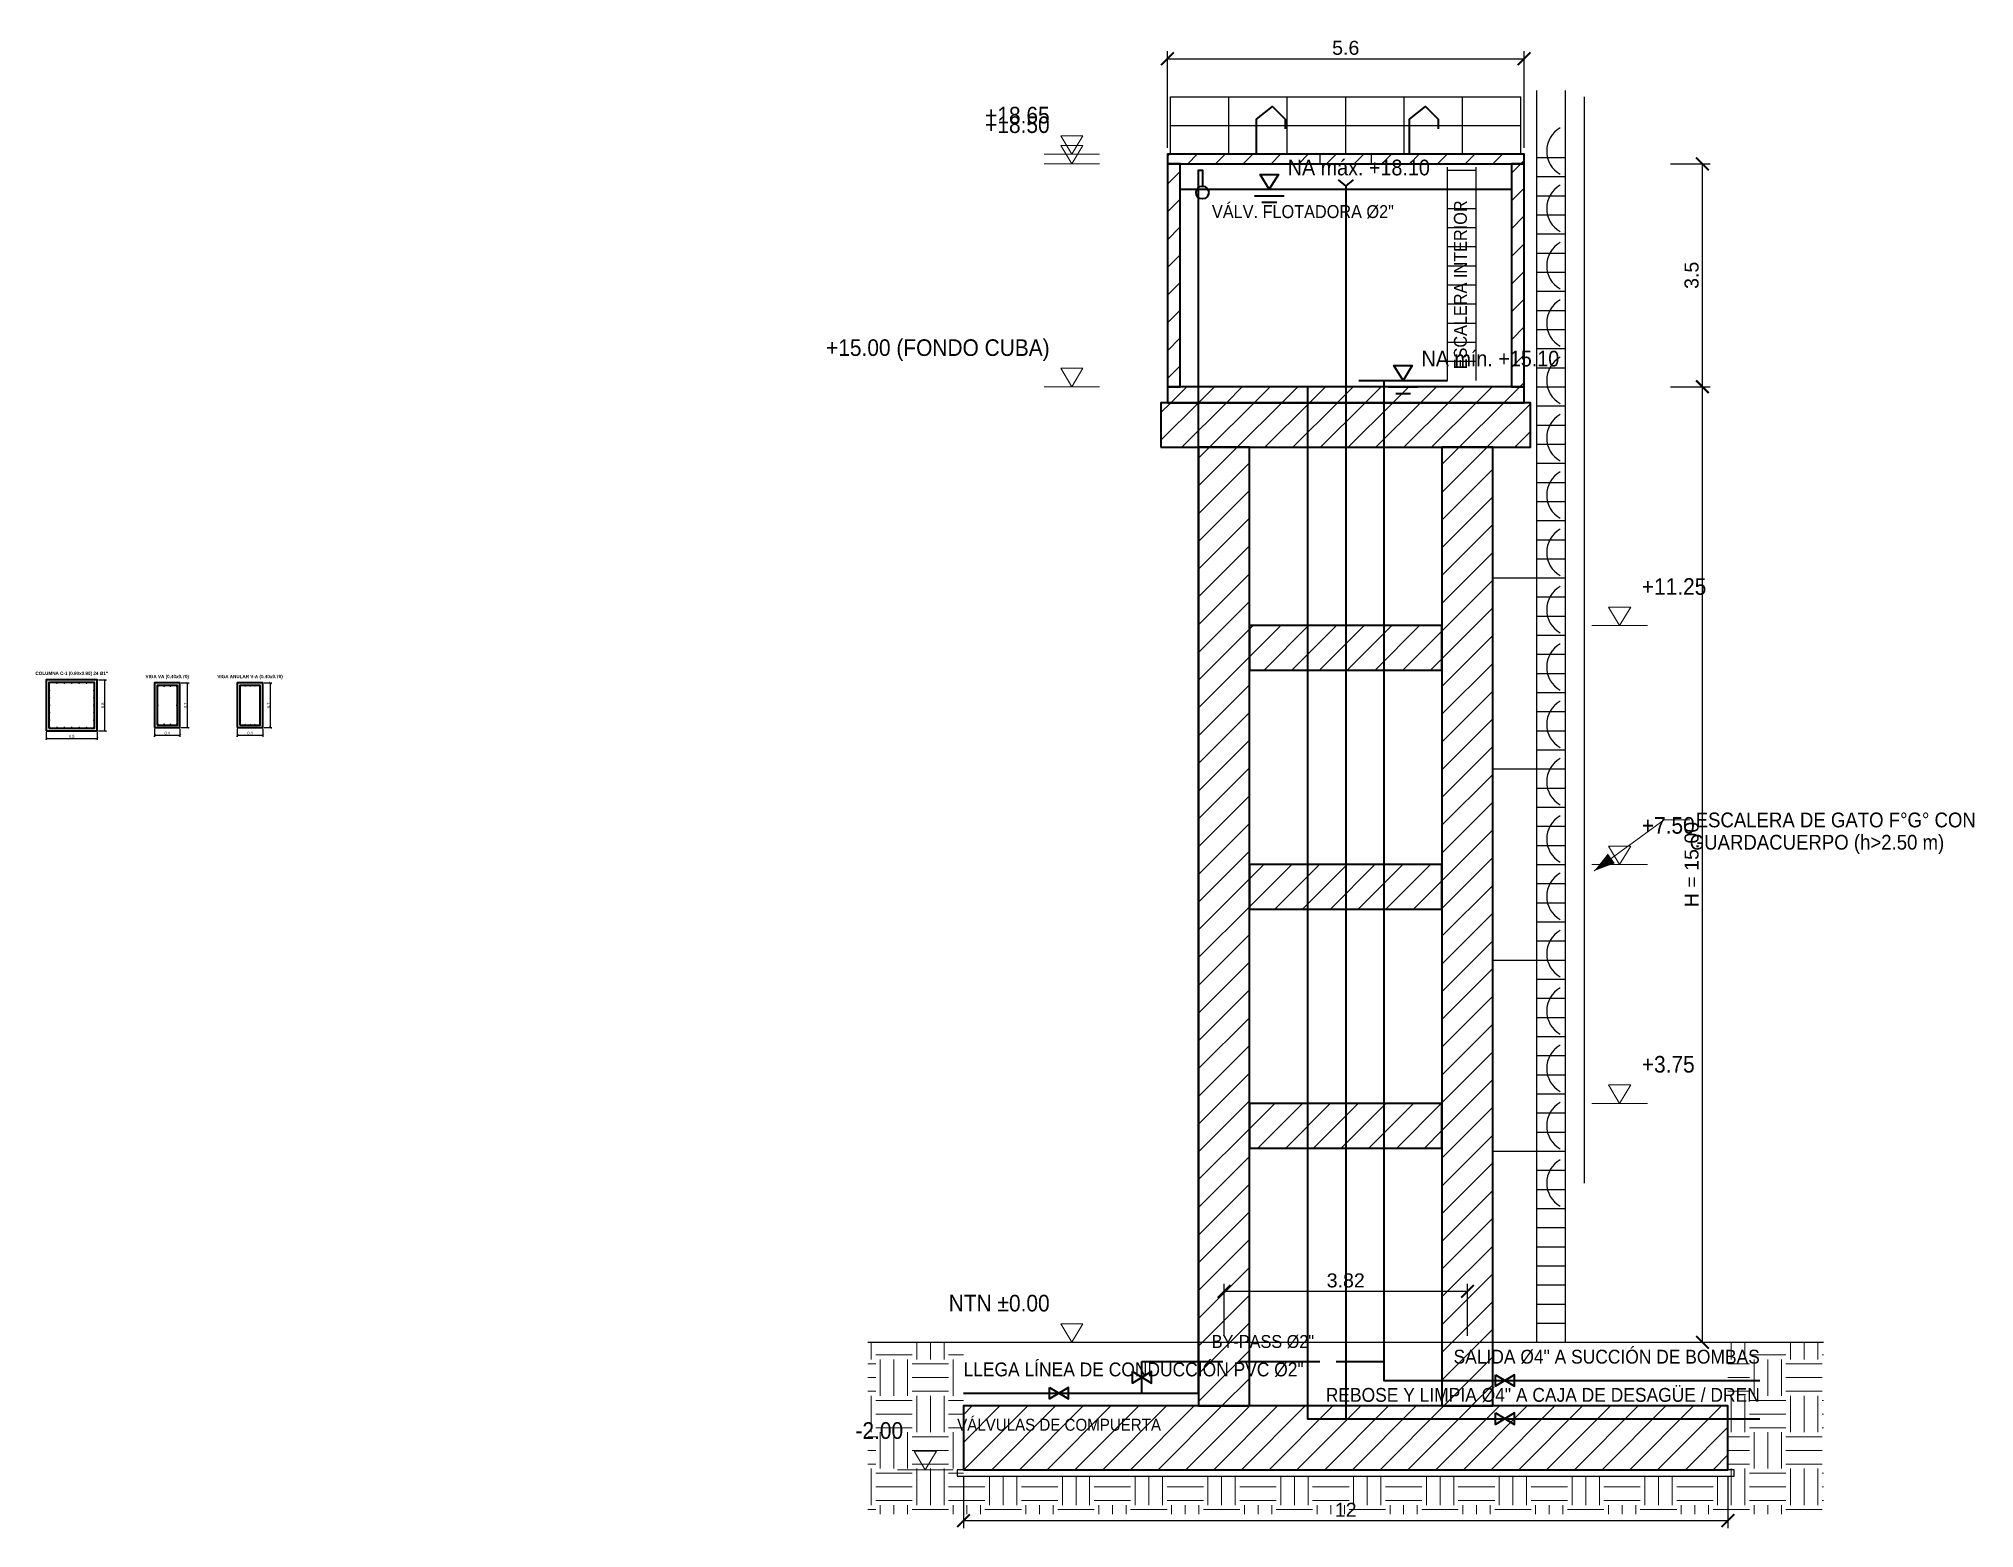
# Model space of a CAD drawing. Header units: metres. Extents: x 295850 to 310263, y 8095845 to 8104014.
# Drawn here: x 310144.48 to 310174.87, y 8099997.08 to 8100020.46 of the extents above; entities that cross this region are included whole.
import ezdxf
from ezdxf.enums import TextEntityAlignment as Align

# ---------------------------------------------------------------- set-up
doc = ezdxf.new("R2010")
doc.units = ezdxf.units.M
doc.linetypes.add('DASHED', pattern=[1.524, 1.27, -0.254])
for name, color, linetype, lineweight in [('DET-ACERO', 1, 'Continuous', 35), ('DET-CONCRETO', 7, 'Continuous', 35), ('DET-COTAS', 3, 'Continuous', 13), ('DET-HATCH', 8, 'Continuous', 9), ('DET-LINEA', 7, 'Continuous', 25), ('DET-TERRENO', 32, 'Continuous', 25), ('DET-TUB', 5, 'Continuous', 35), ('DET-TXT', 7, 'Continuous', 18)]:
    doc.layers.add(name, color=color, linetype=linetype, lineweight=lineweight)
doc.styles.add('ARIAL', font='arial.ttf')
doc.styles.add('ARIAL-B', font='arialbd.ttf')
doc.dimstyles.new('COTA_100', dxfattribs={"dimscale": 0.1, "dimtxt": 2.2, "dimasz": 2, "dimexe": 1.2, "dimexo": 1, "dimgap": 0.6, "dimtad": 1, "dimdsep": 46, "dimtxsty": 'ARIAL', "dimblk": 'ARCHTICK', "dimcen": 2.5, "dimazin": 3, "dimtfac": 1, "dimtmove": 0, "dimatfit": 3})
doc.dimstyles.new('COTA_20', dxfattribs={"dimscale": 0.02, "dimtxt": 2.2, "dimasz": 2, "dimexe": 1.2, "dimexo": 1, "dimgap": 0.6, "dimtad": 1, "dimdsep": 46, "dimtxsty": 'ARIAL', "dimblk": 'ARCHTICK', "dimcen": 2.5, "dimazin": 3, "dimtfac": 1, "dimtmove": 0, "dimatfit": 3})

# ---------------------------------------------------------------- blocks, each defined once
blk = doc.blocks.new('_ARCHTICK')
at = {"color": 0, "linetype": 'ByBlock', "const_width": 0.15}
blk.add_lwpolyline([(-0.5, -0.5), (0.5, 0.5)], dxfattribs=at)
blk = doc.blocks.new('DET_TANQUE_IIHH')
at = {"layer": 'DET-HATCH'}
h = blk.add_hatch(dxfattribs=at)
h.set_pattern_fill('ANSI31', scale=0.097007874)
h.paths.add_polyline_path([(310162.2, 8100018.5), (310167.8, 8100018.5), (310167.8, 8100018.65), (310162.2, 8100018.65)])
h = blk.add_hatch(dxfattribs=at)
h.set_pattern_fill('ANSI31', scale=0.097007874)
h.paths.add_polyline_path([(310162.2, 8100015), (310162.4, 8100015), (310162.4, 8100018.5), (310162.2, 8100018.5)])
h = blk.add_hatch(dxfattribs=at)
h.set_pattern_fill('ANSI31', scale=0.097007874)
h.paths.add_polyline_path([(310167.6, 8100015), (310167.8, 8100015), (310167.8, 8100018.5), (310167.6, 8100018.5)])
h = blk.add_hatch(dxfattribs=at)
h.set_pattern_fill('ANSI31', scale=0.097007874)
h.paths.add_polyline_path([(310162.2, 8100014.75), (310167.8, 8100014.75), (310167.8, 8100015), (310162.2, 8100015)])
h = blk.add_hatch(dxfattribs=at)
h.set_pattern_fill('ANSI31', scale=0.097007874)
h.paths.add_polyline_path([(310162.1, 8100014.05), (310167.9, 8100014.05), (310167.9, 8100014.75), (310162.1, 8100014.75)])
h = blk.add_hatch(dxfattribs=at)
h.set_pattern_fill('ANSI31', scale=0.097007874)
h.paths.add_polyline_path([(310162.69, 8099999), (310163.49, 8099999), (310163.49, 8100014.05), (310162.69, 8100014.05)])
h = blk.add_hatch(dxfattribs=at)
h.set_pattern_fill('ANSI31', scale=0.097007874)
h.paths.add_polyline_path([(310166.51, 8099999), (310167.31, 8099999), (310167.31, 8100014.05), (310166.51, 8100014.05)])
h = blk.add_hatch(dxfattribs=at)
h.set_pattern_fill('ANSI31', scale=0.097007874)
h.paths.add_polyline_path([(310163.49, 8100010.55), (310166.51, 8100010.55), (310166.51, 8100011.25), (310163.49, 8100011.25)])
h = blk.add_hatch(dxfattribs=at)
h.set_pattern_fill('ANSI31', scale=0.097007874)
h.paths.add_polyline_path([(310163.49, 8100006.8), (310166.51, 8100006.8), (310166.51, 8100007.5), (310163.49, 8100007.5)])
h = blk.add_hatch(dxfattribs=at)
h.set_pattern_fill('ANSI31', scale=0.097007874)
h.paths.add_polyline_path([(310163.49, 8100003.05), (310166.51, 8100003.05), (310166.51, 8100003.75), (310163.49, 8100003.75)])
h = blk.add_hatch(dxfattribs=at)
h.set_pattern_fill('EARTH', scale=0.09)
h.paths.add_polyline_path([(310157.5, 8100000), (310159, 8100000), (310159, 8099997.9), (310171, 8099997.9), (310171, 8100000), (310172.5, 8100000), (310172.5, 8099997.3), (310157.5, 8099997.3)])
h = blk.add_hatch(dxfattribs=at)
h.set_pattern_fill('ANSI31', scale=0.097007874)
h.paths.add_polyline_path([(310159, 8099998), (310171, 8099998), (310171, 8099999), (310159, 8099999)])
at = {"layer": 'DET-TXT'}
h = blk.add_hatch(color=256, dxfattribs=at)
h.dxf.hatch_style = 1
h.paths.add_polyline_path([(310168.9, 8100007.4), (310169.225, 8100007.521), (310169.115, 8100007.672)])
at = {"layer": 'DET-CONCRETO'}
for points in [[(310162.2, 8100018.5), (310167.8, 8100018.5), (310167.8, 8100018.65), (310162.2, 8100018.65)], [(310162.2, 8100015), (310162.4, 8100015), (310162.4, 8100018.5), (310162.2, 8100018.5)], [(310167.6, 8100015), (310167.8, 8100015), (310167.8, 8100018.5), (310167.6, 8100018.5)], [(310162.2, 8100014.75), (310167.8, 8100014.75), (310167.8, 8100015), (310162.2, 8100015)], [(310162.1, 8100014.05), (310167.9, 8100014.05), (310167.9, 8100014.75), (310162.1, 8100014.75)], [(310162.69, 8099999), (310163.49, 8099999), (310163.49, 8100014.05), (310162.69, 8100014.05)], [(310166.51, 8099999), (310167.31, 8099999), (310167.31, 8100014.05), (310166.51, 8100014.05)], [(310163.49, 8100010.55), (310166.51, 8100010.55), (310166.51, 8100011.25), (310163.49, 8100011.25)], [(310163.49, 8100006.8), (310166.51, 8100006.8), (310166.51, 8100007.5), (310163.49, 8100007.5)], [(310163.49, 8100003.05), (310166.51, 8100003.05), (310166.51, 8100003.75), (310163.49, 8100003.75)], [(310159, 8099998), (310171, 8099998), (310171, 8099999), (310159, 8099999)]]:
    blk.add_lwpolyline(points, close=True, dxfattribs=at)
at = {"layer": 'DET-COTAS'}
for p, q in [((310160.265, 8100018.65), (310161.135, 8100018.65)), ((310160.265, 8100018.5), (310161.135, 8100018.5)), ((310160.265, 8100015), (310161.135, 8100015)), ((310168.865, 8100011.25), (310169.735, 8100011.25)), ((310168.865, 8100007.5), (310169.735, 8100007.5)), ((310168.865, 8100003.75), (310169.735, 8100003.75)), ((310160.265, 8100000), (310161.135, 8100000)), ((310157.965, 8099998), (310158.835, 8099998))]:
    blk.add_line(p, q, dxfattribs=at)
for points in [[(310160.7, 8100018.65), (310160.526, 8100018.94), (310160.874, 8100018.94), (310160.7, 8100018.65)], [(310160.7, 8100018.5), (310160.526, 8100018.79), (310160.874, 8100018.79), (310160.7, 8100018.5)], [(310160.7, 8100015), (310160.526, 8100015.29), (310160.874, 8100015.29), (310160.7, 8100015)], [(310169.3, 8100011.25), (310169.126, 8100011.54), (310169.474, 8100011.54), (310169.3, 8100011.25)], [(310169.3, 8100007.5), (310169.126, 8100007.79), (310169.474, 8100007.79), (310169.3, 8100007.5)], [(310169.3, 8100003.75), (310169.126, 8100004.04), (310169.474, 8100004.04), (310169.3, 8100003.75)], [(310160.7, 8100000), (310160.526, 8100000.29), (310160.874, 8100000.29), (310160.7, 8100000)], [(310158.4, 8099998), (310158.226, 8099998.29), (310158.574, 8099998.29), (310158.4, 8099998)]]:
    blk.add_lwpolyline(points, dxfattribs=at)
at = {"layer": 'DET-LINEA'}
for p, q in [((310162.25, 8100018.65), (310162.25, 8100019.55)), ((310162.25, 8100019.55), (310167.75, 8100019.55)), ((310163.167, 8100018.65), (310163.167, 8100019.55)), ((310164.083, 8100018.65), (310164.083, 8100019.55)), ((310165, 8100018.65), (310165, 8100019.55)), ((310165.917, 8100018.65), (310165.917, 8100019.55)), ((310166.833, 8100018.65), (310166.833, 8100019.55)), ((310167.75, 8100018.65), (310167.75, 8100019.55)), ((310168, 8100000), (310168, 8100019.65)), ((310168.45, 8100000), (310168.45, 8100019.65)), ((310168.75, 8100002.5), (310168.75, 8100019.55)), ((310162.25, 8100019.1), (310167.75, 8100019.1)), ((310166.6, 8100015.1), (310166.6, 8100018.45)), ((310166.6, 8100018.4), (310167.05, 8100018.4)), ((310167.05, 8100015.1), (310167.05, 8100018.45)), ((310168, 8100018.6), (310168.45, 8100018.6)), ((310166.6, 8100018.1), (310167.05, 8100018.1)), ((310168, 8100018.3), (310168.45, 8100018.3)), ((310166.6, 8100017.8), (310167.05, 8100017.8)), ((310168, 8100018), (310168.45, 8100018)), ((310166.6, 8100017.5), (310167.05, 8100017.5)), ((310168, 8100017.7), (310168.45, 8100017.7)), ((310166.6, 8100017.2), (310167.05, 8100017.2)), ((310168, 8100017.4), (310168.45, 8100017.4)), ((310166.6, 8100016.9), (310167.05, 8100016.9)), ((310168, 8100017.1), (310168.45, 8100017.1)), ((310166.6, 8100016.6), (310167.05, 8100016.6)), ((310168, 8100016.8), (310168.45, 8100016.8)), ((310166.6, 8100016.3), (310167.05, 8100016.3)), ((310168, 8100016.5), (310168.45, 8100016.5)), ((310168, 8100016.2), (310168.45, 8100016.2)), ((310166.6, 8100016), (310167.05, 8100016)), ((310168, 8100015.9), (310168.45, 8100015.9)), ((310166.6, 8100015.7), (310167.05, 8100015.7)), ((310168, 8100015.6), (310168.45, 8100015.6)), ((310166.6, 8100015.4), (310167.05, 8100015.4)), ((310168, 8100015.3), (310168.45, 8100015.3)), ((310168, 8100015), (310168.45, 8100015)), ((310168, 8100014.7), (310168.45, 8100014.7)), ((310168, 8100014.4), (310168.45, 8100014.4)), ((310168, 8100014.1), (310168.45, 8100014.1)), ((310168, 8100013.8), (310168.45, 8100013.8)), ((310168, 8100013.5), (310168.45, 8100013.5)), ((310168, 8100013.2), (310168.45, 8100013.2)), ((310168, 8100012.9), (310168.45, 8100012.9)), ((310168, 8100012.6), (310168.45, 8100012.6)), ((310168, 8100012.3), (310168.45, 8100012.3)), ((310167.31, 8100012), (310168, 8100012)), ((310168, 8100012), (310168.45, 8100012)), ((310168, 8100011.7), (310168.45, 8100011.7)), ((310168, 8100011.4), (310168.45, 8100011.4)), ((310168, 8100011.1), (310168.45, 8100011.1)), ((310168, 8100010.8), (310168.45, 8100010.8)), ((310168, 8100010.5), (310168.45, 8100010.5)), ((310168, 8100010.2), (310168.45, 8100010.2)), ((310168, 8100009.9), (310168.45, 8100009.9)), ((310168, 8100009.6), (310168.45, 8100009.6)), ((310168, 8100009.3), (310168.45, 8100009.3)), ((310167.31, 8100009), (310168, 8100009)), ((310168, 8100009), (310168.45, 8100009)), ((310168, 8100008.7), (310168.45, 8100008.7)), ((310168, 8100008.4), (310168.45, 8100008.4)), ((310168, 8100008.1), (310168.45, 8100008.1)), ((310168, 8100007.8), (310168.45, 8100007.8)), ((310168, 8100007.5), (310168.45, 8100007.5)), ((310168, 8100007.2), (310168.45, 8100007.2)), ((310168, 8100006.9), (310168.45, 8100006.9)), ((310168, 8100006.6), (310168.45, 8100006.6)), ((310168, 8100006.3), (310168.45, 8100006.3)), ((310167.31, 8100006), (310168, 8100006)), ((310168, 8100006), (310168.45, 8100006)), ((310168, 8100005.7), (310168.45, 8100005.7)), ((310168, 8100005.4), (310168.45, 8100005.4)), ((310168, 8100005.1), (310168.45, 8100005.1)), ((310168, 8100004.8), (310168.45, 8100004.8)), ((310168, 8100004.5), (310168.45, 8100004.5)), ((310168, 8100004.2), (310168.45, 8100004.2)), ((310168, 8100003.9), (310168.45, 8100003.9)), ((310168, 8100003.6), (310168.45, 8100003.6)), ((310168, 8100003.3), (310168.45, 8100003.3)), ((310167.31, 8100003), (310168, 8100003)), ((310168, 8100003), (310168.45, 8100003)), ((310168, 8100002.7), (310168.45, 8100002.7)), ((310168, 8100002.4), (310168.45, 8100002.4)), ((310168, 8100002.1), (310168.45, 8100002.1)), ((310168, 8100001.8), (310168.45, 8100001.8)), ((310168, 8100001.5), (310168.45, 8100001.5)), ((310168, 8100001.2), (310168.45, 8100001.2)), ((310168, 8100000.9), (310168.45, 8100000.9)), ((310168, 8100000.6), (310168.45, 8100000.6)), ((310168, 8100000.3), (310168.45, 8100000.3))]:
    blk.add_line(p, q, dxfattribs=at)
blk.add_lwpolyline([(310164.6, 8100018.5), (310164.6, 8100018.65), (310165.4, 8100018.65), (310165.4, 8100018.5)], dxfattribs=at)
blk.add_lwpolyline([(310158.9, 8099997.9), (310171.1, 8099997.9), (310171.1, 8099998), (310158.9, 8099998)], close=True, dxfattribs=at)
for centre in [(310168.575, 8100018.7), (310168.575, 8100017.8), (310168.575, 8100016.9), (310168.575, 8100016), (310168.575, 8100015.1), (310168.575, 8100014.2), (310168.575, 8100013.3), (310168.575, 8100012.4), (310168.575, 8100011.5), (310168.575, 8100010.6), (310168.575, 8100009.7), (310168.575, 8100008.8), (310168.575, 8100007.9), (310168.575, 8100007), (310168.575, 8100006.1), (310168.575, 8100005.2), (310168.575, 8100004.3), (310168.575, 8100003.4), (310168.575, 8100002.5)]:
    blk.add_arc(centre, 0.42, 120, 240, dxfattribs=at)
at = {"layer": 'DET-TERRENO'}
blk.add_line((310157.5, 8100000), (310172.5, 8100000), dxfattribs=at)
at = {"layer": 'DET-TUB'}
for p, q in [((310162.4, 8100018.1), (310167.6, 8100018.1)), ((310163.104, 8100018.1), (310164.496, 8100018.1)), ((310163.568, 8100017.998), (310164.032, 8100017.998)), ((310163.684, 8100017.897), (310163.916, 8100017.897)), ((310165.204, 8100015.1), (310166.596, 8100015.1)), ((310165.668, 8100014.998), (310166.132, 8100014.998)), ((310165.784, 8100014.897), (310166.016, 8100014.897))]:
    blk.add_line(p, q, dxfattribs=at)
for points in [[(310163.6, 8100018.65), (310163.6, 8100019.2), (310163.85, 8100019.4), (310164.05, 8100019.2), (310164.05, 8100019.05)], [(310166, 8100018.65), (310166, 8100019.2), (310166.25, 8100019.4), (310166.45, 8100019.2), (310166.45, 8100019.05)], [(310159, 8099999.2), (310162.69, 8099999.2), (310162.69, 8100018.4), (310162.75, 8100018.4), (310162.75, 8100018.15)], [(310163.8, 8100018.1), (310163.655, 8100018.332), (310163.945, 8100018.332), (310163.8, 8100018.1)], [(310164.88, 8100018.25), (310165, 8100018.15), (310165.12, 8100018.25)], [(310165, 8100018.15), (310165, 8099998.8)], [(310165.9, 8100015.1), (310165.755, 8100015.332), (310166.045, 8100015.332), (310165.9, 8100015.1)], [(310164.4, 8100015), (310164.4, 8099998.8), (310171.5, 8099998.8)], [(310165.6, 8100015.1), (310165.6, 8099999.4), (310171.5, 8099999.4)], [(310162.69, 8099999.2), (310162.69, 8099999.2)]]:
    blk.add_lwpolyline(points, dxfattribs=at)
for points in [[(310161.65, 8099999.54), (310161.95, 8099999.36), (310161.95, 8099999.54), (310161.65, 8099999.36)], [(310167.35, 8099999.49), (310167.65, 8099999.31), (310167.65, 8099999.49), (310167.35, 8099999.31)], [(310160.35, 8099999.29), (310160.65, 8099999.11), (310160.65, 8099999.29), (310160.35, 8099999.11)], [(310167.35, 8099998.89), (310167.65, 8099998.71), (310167.65, 8099998.89), (310167.35, 8099998.71)]]:
    blk.add_lwpolyline(points, close=True, dxfattribs=at)
at = {"layer": 'DET-TUB', "linetype": 'DASHED'}
blk.add_lwpolyline([(310161.8, 8099999.2), (310161.8, 8099999.7), (310165.6, 8099999.7), (310165.6, 8099999.4)], dxfattribs=at)
at = {"layer": 'DET-TUB'}
blk.add_circle((310162.75, 8100018.05), 0.1, dxfattribs=at)
at = {"layer": 'DET-TXT'}
blk.add_lwpolyline([(310168.9, 8100007.4), (310170, 8100008.2), (310170.4, 8100008.2)], dxfattribs=at)
at = {"layer": 'DET-COTAS', "style": 'ARIAL', "width": 0.9}
for s, p in [('+18.65', (310160.352, 8100019.056)), ('+18.50', (310160.352, 8100018.906)), ('+15.00 (FONDO CUBA)', (310160.352, 8100015.406)), ('NTN ±0.00', (310160.352, 8100000.406)), ('-2.00', (310158.052, 8099998.406))]:
    blk.add_text(s, height=0.261, dxfattribs=at).set_placement(p, align=Align.BOTTOM_RIGHT)
for s, p in [('+11.25', (310169.648, 8100011.656)), ('+7.50', (310169.648, 8100007.906)), ('+3.75', (310169.648, 8100004.156))]:
    blk.add_text(s, height=0.261, dxfattribs=at).set_placement(p, align=Align.BOTTOM_LEFT)
at = {"layer": 'DET-TUB', "style": 'ARIAL', "width": 0.9}
for s, height, p in [('NA máx. +18.10', 0.2465, (310164.09, 8100018.245)), ('NA mín. +15.10', 0.2465, (310166.19, 8100015.245)), ('LLEGA LÍNEA DE CONDUCCIÓN PVC Ø2"', 0.2175, (310159, 8099999.4))]:
    blk.add_text(s, height=height, dxfattribs=at).set_placement(p, align=Align.BOTTOM_LEFT)
for s, p in [('SALIDA Ø4" A SUCCIÓN DE BOMBAS', (310171.5, 8099999.6)), ('REBOSE Y LIMPIA Ø4" A CAJA DE DESAGÜE / DREN', (310171.5, 8099999))]:
    blk.add_text(s, height=0.2175, dxfattribs=at).set_placement(p, align=Align.BOTTOM_RIGHT)
at = {"layer": 'DET-TXT', "style": 'ARIAL', "width": 0.9}
for s, height, p in [('VÁLV. FLOTADORA Ø2"', 0.203, (310162.9, 8100017.75)), ('ESCALERA DE GATO F°G° CON', 0.232, (310170.493, 8100008.2)), ('GUARDACUERPO (h>2.50 m)', 0.232, (310170.4, 8100007.85))]:
    blk.add_text(s, height=height, dxfattribs=at).set_placement(p, align=Align.MIDDLE_LEFT)
blk.add_text('ESCALERA INTERIOR', height=0.203, rotation=90, dxfattribs=at).set_placement((310166.8, 8100016.6), align=Align.MIDDLE_CENTER)
blk.add_text('BY-PASS Ø2"', height=0.203, dxfattribs=at).set_placement((310163.7, 8099999.85), align=Align.BOTTOM_CENTER)
blk.add_text('VÁLVULAS DE COMPUERTA', height=0.1885, dxfattribs=at).set_placement((310160.5, 8099998.8), align=Align.TOP_CENTER)
at = {"layer": 'DET-COTAS'}
for base, p1, p2 in [((310162.2, 8100020.15), (310162.2, 8100018.65), (310167.8, 8100018.65)), ((310163.09, 8100000.8), (310163.09, 8100000), (310166.91, 8100000)), ((310159, 8099997.2), (310159, 8099998), (310171, 8099998))]:
    blk.add_linear_dim(base=base, p1=p1, p2=p2, dimstyle='COTA_100', dxfattribs=at).render()
blk.add_linear_dim(base=(310170.6, 8100015), p1=(310170, 8100015), p2=(310170, 8100018.5), angle=90, dimstyle='COTA_100', dxfattribs=at).render()
blk.add_linear_dim(base=(310170.6, 8100000), p1=(310170, 8100000), p2=(310170, 8100015), angle=90, text='H = 15.00', dimstyle='COTA_100', dxfattribs=at).render()
blk = doc.blocks.new('DET_SECCIONES')
at = {"layer": 'DET-ACERO'}
h = blk.add_hatch(color=1, dxfattribs=at)
h.dxf.hatch_style = 1
h.paths.add_polyline_path([(310144.665, 8100010.347), (310144.665, 8100010.349), (310144.665, 8100010.351), (310144.664, 8100010.352), (310144.664, 8100010.354), (310144.663, 8100010.355), (310144.662, 8100010.356), (310144.66, 8100010.357), (310144.659, 8100010.358), (310144.658, 8100010.359), (310144.656, 8100010.36), (310144.654, 8100010.36), (310144.653, 8100010.36), (310144.651, 8100010.36), (310144.649, 8100010.36), (310144.648, 8100010.359), (310144.646, 8100010.358), (310144.645, 8100010.357), (310144.644, 8100010.356), (310144.643, 8100010.355), (310144.642, 8100010.354), (310144.641, 8100010.352), (310144.64, 8100010.351), (310144.64, 8100010.349), (310144.64, 8100010.347), (310144.64, 8100010.346), (310144.64, 8100010.344), (310144.641, 8100010.342), (310144.642, 8100010.341), (310144.643, 8100010.34), (310144.644, 8100010.338), (310144.645, 8100010.337), (310144.646, 8100010.336), (310144.648, 8100010.336), (310144.649, 8100010.335), (310144.651, 8100010.335), (310144.653, 8100010.335), (310144.654, 8100010.335), (310144.656, 8100010.335), (310144.658, 8100010.336), (310144.659, 8100010.336), (310144.66, 8100010.337), (310144.662, 8100010.338), (310144.663, 8100010.34), (310144.664, 8100010.341), (310144.664, 8100010.342), (310144.665, 8100010.344), (310144.665, 8100010.346)])
h = blk.add_hatch(color=1, dxfattribs=at)
h.dxf.hatch_style = 1
h.paths.add_polyline_path([(310144.665, 8100010.232), (310144.665, 8100010.233), (310144.665, 8100010.235), (310144.664, 8100010.236), (310144.664, 8100010.238), (310144.663, 8100010.239), (310144.662, 8100010.241), (310144.66, 8100010.242), (310144.659, 8100010.243), (310144.658, 8100010.243), (310144.656, 8100010.244), (310144.654, 8100010.244), (310144.653, 8100010.244), (310144.651, 8100010.244), (310144.649, 8100010.244), (310144.648, 8100010.243), (310144.646, 8100010.243), (310144.645, 8100010.242), (310144.644, 8100010.241), (310144.643, 8100010.239), (310144.642, 8100010.238), (310144.641, 8100010.236), (310144.64, 8100010.235), (310144.64, 8100010.233), (310144.64, 8100010.232), (310144.64, 8100010.23), (310144.64, 8100010.228), (310144.641, 8100010.227), (310144.642, 8100010.225), (310144.643, 8100010.224), (310144.644, 8100010.223), (310144.645, 8100010.221), (310144.646, 8100010.221), (310144.648, 8100010.22), (310144.649, 8100010.219), (310144.651, 8100010.219), (310144.653, 8100010.219), (310144.654, 8100010.219), (310144.656, 8100010.219), (310144.658, 8100010.22), (310144.659, 8100010.221), (310144.66, 8100010.221), (310144.662, 8100010.223), (310144.663, 8100010.224), (310144.664, 8100010.225), (310144.664, 8100010.227), (310144.665, 8100010.228), (310144.665, 8100010.23)])
h = blk.add_hatch(color=1, dxfattribs=at)
h.dxf.hatch_style = 1
h.paths.add_polyline_path([(310144.665, 8100010.116), (310144.665, 8100010.117), (310144.665, 8100010.119), (310144.664, 8100010.121), (310144.664, 8100010.122), (310144.663, 8100010.123), (310144.662, 8100010.125), (310144.66, 8100010.126), (310144.659, 8100010.127), (310144.658, 8100010.127), (310144.656, 8100010.128), (310144.654, 8100010.128), (310144.653, 8100010.128), (310144.651, 8100010.128), (310144.649, 8100010.128), (310144.648, 8100010.127), (310144.646, 8100010.127), (310144.645, 8100010.126), (310144.644, 8100010.125), (310144.643, 8100010.123), (310144.642, 8100010.122), (310144.641, 8100010.121), (310144.64, 8100010.119), (310144.64, 8100010.117), (310144.64, 8100010.116), (310144.64, 8100010.114), (310144.64, 8100010.112), (310144.641, 8100010.111), (310144.642, 8100010.109), (310144.643, 8100010.108), (310144.644, 8100010.107), (310144.645, 8100010.106), (310144.646, 8100010.105), (310144.648, 8100010.104), (310144.649, 8100010.103), (310144.651, 8100010.103), (310144.653, 8100010.103), (310144.654, 8100010.103), (310144.656, 8100010.103), (310144.658, 8100010.104), (310144.659, 8100010.105), (310144.66, 8100010.106), (310144.662, 8100010.107), (310144.663, 8100010.108), (310144.664, 8100010.109), (310144.664, 8100010.111), (310144.665, 8100010.112), (310144.665, 8100010.114)])
h = blk.add_hatch(color=1, dxfattribs=at)
h.dxf.hatch_style = 1
h.paths.add_polyline_path([(310144.781, 8100010.347), (310144.781, 8100010.349), (310144.781, 8100010.351), (310144.78, 8100010.352), (310144.779, 8100010.354), (310144.779, 8100010.355), (310144.777, 8100010.356), (310144.776, 8100010.357), (310144.775, 8100010.358), (310144.773, 8100010.359), (310144.772, 8100010.36), (310144.77, 8100010.36), (310144.768, 8100010.36), (310144.767, 8100010.36), (310144.765, 8100010.36), (310144.764, 8100010.359), (310144.762, 8100010.358), (310144.761, 8100010.357), (310144.759, 8100010.356), (310144.758, 8100010.355), (310144.757, 8100010.354), (310144.757, 8100010.352), (310144.756, 8100010.351), (310144.756, 8100010.349), (310144.756, 8100010.347), (310144.756, 8100010.346), (310144.756, 8100010.344), (310144.757, 8100010.342), (310144.757, 8100010.341), (310144.758, 8100010.34), (310144.759, 8100010.338), (310144.761, 8100010.337), (310144.762, 8100010.336), (310144.764, 8100010.336), (310144.765, 8100010.335), (310144.767, 8100010.335), (310144.768, 8100010.335), (310144.77, 8100010.335), (310144.772, 8100010.335), (310144.773, 8100010.336), (310144.775, 8100010.336), (310144.776, 8100010.337), (310144.777, 8100010.338), (310144.779, 8100010.34), (310144.779, 8100010.341), (310144.78, 8100010.342), (310144.781, 8100010.344), (310144.781, 8100010.346)])
h = blk.add_hatch(color=1, dxfattribs=at)
h.dxf.hatch_style = 1
h.paths.add_polyline_path([(310144.897, 8100010.347), (310144.897, 8100010.349), (310144.897, 8100010.351), (310144.896, 8100010.352), (310144.895, 8100010.354), (310144.894, 8100010.355), (310144.893, 8100010.356), (310144.892, 8100010.357), (310144.891, 8100010.358), (310144.889, 8100010.359), (310144.888, 8100010.36), (310144.886, 8100010.36), (310144.884, 8100010.36), (310144.883, 8100010.36), (310144.881, 8100010.36), (310144.879, 8100010.359), (310144.878, 8100010.358), (310144.877, 8100010.357), (310144.875, 8100010.356), (310144.874, 8100010.355), (310144.873, 8100010.354), (310144.873, 8100010.352), (310144.872, 8100010.351), (310144.872, 8100010.349), (310144.872, 8100010.347), (310144.872, 8100010.346), (310144.872, 8100010.344), (310144.873, 8100010.342), (310144.873, 8100010.341), (310144.874, 8100010.34), (310144.875, 8100010.338), (310144.877, 8100010.337), (310144.878, 8100010.336), (310144.879, 8100010.336), (310144.881, 8100010.335), (310144.883, 8100010.335), (310144.884, 8100010.335), (310144.886, 8100010.335), (310144.888, 8100010.335), (310144.889, 8100010.336), (310144.891, 8100010.336), (310144.892, 8100010.337), (310144.893, 8100010.338), (310144.894, 8100010.34), (310144.895, 8100010.341), (310144.896, 8100010.342), (310144.897, 8100010.344), (310144.897, 8100010.346)])
h = blk.add_hatch(color=1, dxfattribs=at)
h.dxf.hatch_style = 1
h.paths.add_polyline_path([(310145.013, 8100010.347), (310145.013, 8100010.349), (310145.012, 8100010.351), (310145.012, 8100010.352), (310145.011, 8100010.354), (310145.01, 8100010.355), (310145.009, 8100010.356), (310145.008, 8100010.357), (310145.006, 8100010.358), (310145.005, 8100010.359), (310145.003, 8100010.36), (310145.002, 8100010.36), (310145, 8100010.36), (310144.998, 8100010.36), (310144.997, 8100010.36), (310144.995, 8100010.359), (310144.994, 8100010.358), (310144.992, 8100010.357), (310144.991, 8100010.356), (310144.99, 8100010.355), (310144.989, 8100010.354), (310144.988, 8100010.352), (310144.988, 8100010.351), (310144.987, 8100010.349), (310144.987, 8100010.347), (310144.987, 8100010.346), (310144.988, 8100010.344), (310144.988, 8100010.342), (310144.989, 8100010.341), (310144.99, 8100010.34), (310144.991, 8100010.338), (310144.992, 8100010.337), (310144.994, 8100010.336), (310144.995, 8100010.336), (310144.997, 8100010.335), (310144.998, 8100010.335), (310145, 8100010.335), (310145.002, 8100010.335), (310145.003, 8100010.335), (310145.005, 8100010.336), (310145.006, 8100010.336), (310145.008, 8100010.337), (310145.009, 8100010.338), (310145.01, 8100010.34), (310145.011, 8100010.341), (310145.012, 8100010.342), (310145.012, 8100010.344), (310145.013, 8100010.346)])
h = blk.add_hatch(color=1, dxfattribs=at)
h.dxf.hatch_style = 1
h.paths.add_polyline_path([(310145.128, 8100010.347), (310145.128, 8100010.349), (310145.128, 8100010.351), (310145.127, 8100010.352), (310145.127, 8100010.354), (310145.126, 8100010.355), (310145.125, 8100010.356), (310145.123, 8100010.357), (310145.122, 8100010.358), (310145.121, 8100010.359), (310145.119, 8100010.36), (310145.117, 8100010.36), (310145.116, 8100010.36), (310145.114, 8100010.36), (310145.112, 8100010.36), (310145.111, 8100010.359), (310145.109, 8100010.358), (310145.108, 8100010.357), (310145.107, 8100010.356), (310145.106, 8100010.355), (310145.105, 8100010.354), (310145.104, 8100010.352), (310145.103, 8100010.351), (310145.103, 8100010.349), (310145.103, 8100010.347), (310145.103, 8100010.346), (310145.103, 8100010.344), (310145.104, 8100010.342), (310145.105, 8100010.341), (310145.106, 8100010.34), (310145.107, 8100010.338), (310145.108, 8100010.337), (310145.109, 8100010.336), (310145.111, 8100010.336), (310145.112, 8100010.335), (310145.114, 8100010.335), (310145.116, 8100010.335), (310145.117, 8100010.335), (310145.119, 8100010.335), (310145.121, 8100010.336), (310145.122, 8100010.336), (310145.123, 8100010.337), (310145.125, 8100010.338), (310145.126, 8100010.34), (310145.127, 8100010.341), (310145.127, 8100010.342), (310145.128, 8100010.344), (310145.128, 8100010.346)])
h = blk.add_hatch(color=1, dxfattribs=at)
h.dxf.hatch_style = 1
h.paths.add_polyline_path([(310145.244, 8100010.347), (310145.244, 8100010.349), (310145.244, 8100010.351), (310145.243, 8100010.352), (310145.243, 8100010.354), (310145.242, 8100010.355), (310145.241, 8100010.356), (310145.239, 8100010.357), (310145.238, 8100010.358), (310145.236, 8100010.359), (310145.235, 8100010.36), (310145.233, 8100010.36), (310145.232, 8100010.36), (310145.23, 8100010.36), (310145.228, 8100010.36), (310145.227, 8100010.359), (310145.225, 8100010.358), (310145.224, 8100010.357), (310145.223, 8100010.356), (310145.221, 8100010.355), (310145.221, 8100010.354), (310145.22, 8100010.352), (310145.219, 8100010.351), (310145.219, 8100010.349), (310145.219, 8100010.347), (310145.219, 8100010.346), (310145.219, 8100010.344), (310145.22, 8100010.342), (310145.221, 8100010.341), (310145.221, 8100010.34), (310145.223, 8100010.338), (310145.224, 8100010.337), (310145.225, 8100010.336), (310145.227, 8100010.336), (310145.228, 8100010.335), (310145.23, 8100010.335), (310145.232, 8100010.335), (310145.233, 8100010.335), (310145.235, 8100010.335), (310145.236, 8100010.336), (310145.238, 8100010.336), (310145.239, 8100010.337), (310145.241, 8100010.338), (310145.242, 8100010.34), (310145.243, 8100010.341), (310145.243, 8100010.342), (310145.244, 8100010.344), (310145.244, 8100010.346)])
h = blk.add_hatch(color=1, dxfattribs=at)
h.dxf.hatch_style = 1
h.paths.add_polyline_path([(310145.36, 8100010.347), (310145.36, 8100010.349), (310145.36, 8100010.351), (310145.359, 8100010.352), (310145.358, 8100010.354), (310145.357, 8100010.355), (310145.356, 8100010.356), (310145.355, 8100010.357), (310145.354, 8100010.358), (310145.352, 8100010.359), (310145.351, 8100010.36), (310145.349, 8100010.36), (310145.347, 8100010.36), (310145.346, 8100010.36), (310145.344, 8100010.36), (310145.342, 8100010.359), (310145.341, 8100010.358), (310145.34, 8100010.357), (310145.338, 8100010.356), (310145.337, 8100010.355), (310145.336, 8100010.354), (310145.336, 8100010.352), (310145.335, 8100010.351), (310145.335, 8100010.349), (310145.335, 8100010.347), (310145.335, 8100010.346), (310145.335, 8100010.344), (310145.336, 8100010.342), (310145.336, 8100010.341), (310145.337, 8100010.34), (310145.338, 8100010.338), (310145.34, 8100010.337), (310145.341, 8100010.336), (310145.342, 8100010.336), (310145.344, 8100010.335), (310145.346, 8100010.335), (310145.347, 8100010.335), (310145.349, 8100010.335), (310145.351, 8100010.335), (310145.352, 8100010.336), (310145.354, 8100010.336), (310145.355, 8100010.337), (310145.356, 8100010.338), (310145.357, 8100010.34), (310145.358, 8100010.341), (310145.359, 8100010.342), (310145.36, 8100010.344), (310145.36, 8100010.346)])
h = blk.add_hatch(color=1, dxfattribs=at)
h.dxf.hatch_style = 1
h.paths.add_polyline_path([(310145.36, 8100010.232), (310145.36, 8100010.233), (310145.36, 8100010.235), (310145.359, 8100010.236), (310145.358, 8100010.238), (310145.357, 8100010.239), (310145.356, 8100010.241), (310145.355, 8100010.242), (310145.354, 8100010.243), (310145.352, 8100010.243), (310145.351, 8100010.244), (310145.349, 8100010.244), (310145.347, 8100010.244), (310145.346, 8100010.244), (310145.344, 8100010.244), (310145.342, 8100010.243), (310145.341, 8100010.243), (310145.34, 8100010.242), (310145.338, 8100010.241), (310145.337, 8100010.239), (310145.336, 8100010.238), (310145.336, 8100010.236), (310145.335, 8100010.235), (310145.335, 8100010.233), (310145.335, 8100010.232), (310145.335, 8100010.23), (310145.335, 8100010.228), (310145.336, 8100010.227), (310145.336, 8100010.225), (310145.337, 8100010.224), (310145.338, 8100010.223), (310145.34, 8100010.221), (310145.341, 8100010.221), (310145.342, 8100010.22), (310145.344, 8100010.219), (310145.346, 8100010.219), (310145.347, 8100010.219), (310145.349, 8100010.219), (310145.351, 8100010.219), (310145.352, 8100010.22), (310145.354, 8100010.221), (310145.355, 8100010.221), (310145.356, 8100010.223), (310145.357, 8100010.224), (310145.358, 8100010.225), (310145.359, 8100010.227), (310145.36, 8100010.228), (310145.36, 8100010.23)])
h = blk.add_hatch(color=1, dxfattribs=at)
h.dxf.hatch_style = 1
h.paths.add_polyline_path([(310145.36, 8100010.116), (310145.36, 8100010.117), (310145.36, 8100010.119), (310145.359, 8100010.121), (310145.358, 8100010.122), (310145.357, 8100010.123), (310145.356, 8100010.125), (310145.355, 8100010.126), (310145.354, 8100010.127), (310145.352, 8100010.127), (310145.351, 8100010.128), (310145.349, 8100010.128), (310145.347, 8100010.128), (310145.346, 8100010.128), (310145.344, 8100010.128), (310145.342, 8100010.127), (310145.341, 8100010.127), (310145.34, 8100010.126), (310145.338, 8100010.125), (310145.337, 8100010.123), (310145.336, 8100010.122), (310145.336, 8100010.121), (310145.335, 8100010.119), (310145.335, 8100010.117), (310145.335, 8100010.116), (310145.335, 8100010.114), (310145.335, 8100010.112), (310145.336, 8100010.111), (310145.336, 8100010.109), (310145.337, 8100010.108), (310145.338, 8100010.107), (310145.34, 8100010.106), (310145.341, 8100010.105), (310145.342, 8100010.104), (310145.344, 8100010.103), (310145.346, 8100010.103), (310145.347, 8100010.103), (310145.349, 8100010.103), (310145.351, 8100010.103), (310145.352, 8100010.104), (310145.354, 8100010.105), (310145.355, 8100010.106), (310145.356, 8100010.107), (310145.357, 8100010.108), (310145.358, 8100010.109), (310145.359, 8100010.111), (310145.36, 8100010.112), (310145.36, 8100010.114)])
h = blk.add_hatch(color=1, dxfattribs=at)
h.dxf.hatch_style = 1
h.paths.add_polyline_path([(310146.365, 8100010.297), (310146.365, 8100010.299), (310146.365, 8100010.301), (310146.364, 8100010.302), (310146.364, 8100010.304), (310146.363, 8100010.305), (310146.362, 8100010.306), (310146.36, 8100010.307), (310146.359, 8100010.308), (310146.358, 8100010.309), (310146.356, 8100010.31), (310146.354, 8100010.31), (310146.353, 8100010.31), (310146.351, 8100010.31), (310146.349, 8100010.31), (310146.348, 8100010.309), (310146.346, 8100010.308), (310146.345, 8100010.307), (310146.344, 8100010.306), (310146.343, 8100010.305), (310146.342, 8100010.304), (310146.341, 8100010.302), (310146.34, 8100010.301), (310146.34, 8100010.299), (310146.34, 8100010.297), (310146.34, 8100010.296), (310146.34, 8100010.294), (310146.341, 8100010.292), (310146.342, 8100010.291), (310146.343, 8100010.29), (310146.344, 8100010.288), (310146.345, 8100010.287), (310146.346, 8100010.286), (310146.348, 8100010.286), (310146.349, 8100010.285), (310146.351, 8100010.285), (310146.353, 8100010.285), (310146.354, 8100010.285), (310146.356, 8100010.285), (310146.358, 8100010.286), (310146.359, 8100010.286), (310146.36, 8100010.287), (310146.362, 8100010.288), (310146.363, 8100010.29), (310146.364, 8100010.291), (310146.364, 8100010.292), (310146.365, 8100010.294), (310146.365, 8100010.296)])
h = blk.add_hatch(color=1, dxfattribs=at)
h.dxf.hatch_style = 1
h.paths.add_polyline_path([(310146.464, 8100010.297), (310146.463, 8100010.299), (310146.463, 8100010.301), (310146.463, 8100010.302), (310146.462, 8100010.304), (310146.461, 8100010.305), (310146.46, 8100010.306), (310146.459, 8100010.307), (310146.457, 8100010.308), (310146.456, 8100010.309), (310146.454, 8100010.31), (310146.453, 8100010.31), (310146.451, 8100010.31), (310146.449, 8100010.31), (310146.448, 8100010.31), (310146.446, 8100010.309), (310146.445, 8100010.308), (310146.443, 8100010.307), (310146.442, 8100010.306), (310146.441, 8100010.305), (310146.44, 8100010.304), (310146.439, 8100010.302), (310146.439, 8100010.301), (310146.438, 8100010.299), (310146.438, 8100010.297), (310146.438, 8100010.296), (310146.439, 8100010.294), (310146.439, 8100010.292), (310146.44, 8100010.291), (310146.441, 8100010.29), (310146.442, 8100010.288), (310146.443, 8100010.287), (310146.445, 8100010.286), (310146.446, 8100010.286), (310146.448, 8100010.285), (310146.449, 8100010.285), (310146.451, 8100010.285), (310146.453, 8100010.285), (310146.454, 8100010.285), (310146.456, 8100010.286), (310146.457, 8100010.286), (310146.459, 8100010.287), (310146.46, 8100010.288), (310146.461, 8100010.29), (310146.462, 8100010.291), (310146.463, 8100010.292), (310146.463, 8100010.294), (310146.463, 8100010.296)])
h = blk.add_hatch(color=1, dxfattribs=at)
h.dxf.hatch_style = 1
h.paths.add_polyline_path([(310146.562, 8100010.297), (310146.562, 8100010.299), (310146.561, 8100010.301), (310146.561, 8100010.302), (310146.56, 8100010.304), (310146.559, 8100010.305), (310146.558, 8100010.306), (310146.557, 8100010.307), (310146.555, 8100010.308), (310146.554, 8100010.309), (310146.552, 8100010.31), (310146.551, 8100010.31), (310146.549, 8100010.31), (310146.547, 8100010.31), (310146.546, 8100010.31), (310146.544, 8100010.309), (310146.543, 8100010.308), (310146.541, 8100010.307), (310146.54, 8100010.306), (310146.539, 8100010.305), (310146.538, 8100010.304), (310146.537, 8100010.302), (310146.537, 8100010.301), (310146.537, 8100010.299), (310146.536, 8100010.297), (310146.537, 8100010.296), (310146.537, 8100010.294), (310146.537, 8100010.292), (310146.538, 8100010.291), (310146.539, 8100010.29), (310146.54, 8100010.288), (310146.541, 8100010.287), (310146.543, 8100010.286), (310146.544, 8100010.286), (310146.546, 8100010.285), (310146.547, 8100010.285), (310146.549, 8100010.285), (310146.551, 8100010.285), (310146.552, 8100010.285), (310146.554, 8100010.286), (310146.555, 8100010.286), (310146.557, 8100010.287), (310146.558, 8100010.288), (310146.559, 8100010.29), (310146.56, 8100010.291), (310146.561, 8100010.292), (310146.561, 8100010.294), (310146.562, 8100010.296)])
h = blk.add_hatch(color=1, dxfattribs=at)
h.dxf.hatch_style = 1
h.paths.add_polyline_path([(310146.66, 8100010.297), (310146.66, 8100010.299), (310146.66, 8100010.301), (310146.659, 8100010.302), (310146.658, 8100010.304), (310146.657, 8100010.305), (310146.656, 8100010.306), (310146.655, 8100010.307), (310146.654, 8100010.308), (310146.652, 8100010.309), (310146.651, 8100010.31), (310146.649, 8100010.31), (310146.647, 8100010.31), (310146.646, 8100010.31), (310146.644, 8100010.31), (310146.642, 8100010.309), (310146.641, 8100010.308), (310146.64, 8100010.307), (310146.638, 8100010.306), (310146.637, 8100010.305), (310146.636, 8100010.304), (310146.636, 8100010.302), (310146.635, 8100010.301), (310146.635, 8100010.299), (310146.635, 8100010.297), (310146.635, 8100010.296), (310146.635, 8100010.294), (310146.636, 8100010.292), (310146.636, 8100010.291), (310146.637, 8100010.29), (310146.638, 8100010.288), (310146.64, 8100010.287), (310146.641, 8100010.286), (310146.642, 8100010.286), (310146.644, 8100010.285), (310146.646, 8100010.285), (310146.647, 8100010.285), (310146.649, 8100010.285), (310146.651, 8100010.285), (310146.652, 8100010.286), (310146.654, 8100010.286), (310146.655, 8100010.287), (310146.656, 8100010.288), (310146.657, 8100010.29), (310146.658, 8100010.291), (310146.659, 8100010.292), (310146.66, 8100010.294), (310146.66, 8100010.296)])
h = blk.add_hatch(color=1, dxfattribs=at)
h.dxf.hatch_style = 1
h.paths.add_polyline_path([(310147.659, 8100010.3), (310147.659, 8100010.302), (310147.659, 8100010.303), (310147.658, 8100010.304), (310147.658, 8100010.305), (310147.657, 8100010.306), (310147.656, 8100010.307), (310147.655, 8100010.308), (310147.654, 8100010.309), (310147.653, 8100010.309), (310147.652, 8100010.31), (310147.651, 8100010.31), (310147.649, 8100010.31), (310147.648, 8100010.31), (310147.647, 8100010.31), (310147.646, 8100010.309), (310147.645, 8100010.309), (310147.644, 8100010.308), (310147.643, 8100010.307), (310147.642, 8100010.306), (310147.641, 8100010.305), (310147.641, 8100010.304), (310147.64, 8100010.303), (310147.64, 8100010.302), (310147.64, 8100010.3), (310147.64, 8100010.299), (310147.64, 8100010.298), (310147.641, 8100010.297), (310147.641, 8100010.296), (310147.642, 8100010.295), (310147.643, 8100010.294), (310147.644, 8100010.293), (310147.645, 8100010.292), (310147.646, 8100010.292), (310147.647, 8100010.291), (310147.648, 8100010.291), (310147.649, 8100010.291), (310147.651, 8100010.291), (310147.652, 8100010.291), (310147.653, 8100010.292), (310147.654, 8100010.292), (310147.655, 8100010.293), (310147.656, 8100010.294), (310147.657, 8100010.295), (310147.658, 8100010.296), (310147.658, 8100010.297), (310147.659, 8100010.298), (310147.659, 8100010.299)])
h = blk.add_hatch(color=1, dxfattribs=at)
h.dxf.hatch_style = 1
h.paths.add_polyline_path([(310147.734, 8100010.3), (310147.734, 8100010.302), (310147.734, 8100010.303), (310147.734, 8100010.304), (310147.733, 8100010.305), (310147.732, 8100010.306), (310147.731, 8100010.307), (310147.731, 8100010.308), (310147.73, 8100010.309), (310147.728, 8100010.309), (310147.727, 8100010.31), (310147.726, 8100010.31), (310147.725, 8100010.31), (310147.724, 8100010.31), (310147.722, 8100010.31), (310147.721, 8100010.309), (310147.72, 8100010.309), (310147.719, 8100010.308), (310147.718, 8100010.307), (310147.717, 8100010.306), (310147.717, 8100010.305), (310147.716, 8100010.304), (310147.716, 8100010.303), (310147.715, 8100010.302), (310147.715, 8100010.3), (310147.715, 8100010.299), (310147.716, 8100010.298), (310147.716, 8100010.297), (310147.717, 8100010.296), (310147.717, 8100010.295), (310147.718, 8100010.294), (310147.719, 8100010.293), (310147.72, 8100010.292), (310147.721, 8100010.292), (310147.722, 8100010.291), (310147.724, 8100010.291), (310147.725, 8100010.291), (310147.726, 8100010.291), (310147.727, 8100010.291), (310147.728, 8100010.292), (310147.73, 8100010.292), (310147.731, 8100010.293), (310147.731, 8100010.294), (310147.732, 8100010.295), (310147.733, 8100010.296), (310147.734, 8100010.297), (310147.734, 8100010.298), (310147.734, 8100010.299)])
h = blk.add_hatch(color=1, dxfattribs=at)
h.dxf.hatch_style = 1
h.paths.add_polyline_path([(310147.809, 8100010.3), (310147.809, 8100010.302), (310147.809, 8100010.303), (310147.809, 8100010.304), (310147.808, 8100010.305), (310147.808, 8100010.306), (310147.807, 8100010.307), (310147.806, 8100010.308), (310147.805, 8100010.309), (310147.804, 8100010.309), (310147.802, 8100010.31), (310147.801, 8100010.31), (310147.8, 8100010.31), (310147.799, 8100010.31), (310147.798, 8100010.31), (310147.796, 8100010.309), (310147.795, 8100010.309), (310147.794, 8100010.308), (310147.793, 8100010.307), (310147.792, 8100010.306), (310147.792, 8100010.305), (310147.791, 8100010.304), (310147.791, 8100010.303), (310147.791, 8100010.302), (310147.791, 8100010.3), (310147.791, 8100010.299), (310147.791, 8100010.298), (310147.791, 8100010.297), (310147.792, 8100010.296), (310147.792, 8100010.295), (310147.793, 8100010.294), (310147.794, 8100010.293), (310147.795, 8100010.292), (310147.796, 8100010.292), (310147.798, 8100010.291), (310147.799, 8100010.291), (310147.8, 8100010.291), (310147.801, 8100010.291), (310147.802, 8100010.291), (310147.804, 8100010.292), (310147.805, 8100010.292), (310147.806, 8100010.293), (310147.807, 8100010.294), (310147.808, 8100010.295), (310147.808, 8100010.296), (310147.809, 8100010.297), (310147.809, 8100010.298), (310147.809, 8100010.299)])
h = blk.add_hatch(color=1, dxfattribs=at)
h.dxf.hatch_style = 1
h.paths.add_polyline_path([(310147.885, 8100010.3), (310147.885, 8100010.302), (310147.884, 8100010.303), (310147.884, 8100010.304), (310147.883, 8100010.305), (310147.883, 8100010.306), (310147.882, 8100010.307), (310147.881, 8100010.308), (310147.88, 8100010.309), (310147.879, 8100010.309), (310147.878, 8100010.31), (310147.876, 8100010.31), (310147.875, 8100010.31), (310147.874, 8100010.31), (310147.873, 8100010.31), (310147.872, 8100010.309), (310147.871, 8100010.309), (310147.869, 8100010.308), (310147.869, 8100010.307), (310147.868, 8100010.306), (310147.867, 8100010.305), (310147.866, 8100010.304), (310147.866, 8100010.303), (310147.866, 8100010.302), (310147.866, 8100010.3), (310147.866, 8100010.299), (310147.866, 8100010.298), (310147.866, 8100010.297), (310147.867, 8100010.296), (310147.868, 8100010.295), (310147.869, 8100010.294), (310147.869, 8100010.293), (310147.871, 8100010.292), (310147.872, 8100010.292), (310147.873, 8100010.291), (310147.874, 8100010.291), (310147.875, 8100010.291), (310147.876, 8100010.291), (310147.878, 8100010.291), (310147.879, 8100010.292), (310147.88, 8100010.292), (310147.881, 8100010.293), (310147.882, 8100010.294), (310147.883, 8100010.295), (310147.883, 8100010.296), (310147.884, 8100010.297), (310147.884, 8100010.298), (310147.885, 8100010.299)])
h = blk.add_hatch(color=1, dxfattribs=at)
h.dxf.hatch_style = 1
h.paths.add_polyline_path([(310147.96, 8100010.3), (310147.96, 8100010.302), (310147.96, 8100010.303), (310147.959, 8100010.304), (310147.959, 8100010.305), (310147.958, 8100010.306), (310147.957, 8100010.307), (310147.956, 8100010.308), (310147.955, 8100010.309), (310147.954, 8100010.309), (310147.953, 8100010.31), (310147.952, 8100010.31), (310147.95, 8100010.31), (310147.949, 8100010.31), (310147.948, 8100010.31), (310147.947, 8100010.309), (310147.946, 8100010.309), (310147.945, 8100010.308), (310147.944, 8100010.307), (310147.943, 8100010.306), (310147.942, 8100010.305), (310147.942, 8100010.304), (310147.941, 8100010.303), (310147.941, 8100010.302), (310147.941, 8100010.3), (310147.941, 8100010.299), (310147.941, 8100010.298), (310147.942, 8100010.297), (310147.942, 8100010.296), (310147.943, 8100010.295), (310147.944, 8100010.294), (310147.945, 8100010.293), (310147.946, 8100010.292), (310147.947, 8100010.292), (310147.948, 8100010.291), (310147.949, 8100010.291), (310147.95, 8100010.291), (310147.952, 8100010.291), (310147.953, 8100010.291), (310147.954, 8100010.292), (310147.955, 8100010.292), (310147.956, 8100010.293), (310147.957, 8100010.294), (310147.958, 8100010.295), (310147.959, 8100010.296), (310147.959, 8100010.297), (310147.96, 8100010.298), (310147.96, 8100010.299)])
h = blk.add_hatch(color=1, dxfattribs=at)
h.dxf.hatch_style = 1
h.paths.add_polyline_path([(310144.665, 8100010), (310144.665, 8100010.002), (310144.665, 8100010.003), (310144.664, 8100010.005), (310144.664, 8100010.006), (310144.663, 8100010.008), (310144.662, 8100010.009), (310144.66, 8100010.01), (310144.659, 8100010.011), (310144.658, 8100010.012), (310144.656, 8100010.012), (310144.654, 8100010.013), (310144.653, 8100010.013), (310144.651, 8100010.013), (310144.649, 8100010.012), (310144.648, 8100010.012), (310144.646, 8100010.011), (310144.645, 8100010.01), (310144.644, 8100010.009), (310144.643, 8100010.008), (310144.642, 8100010.006), (310144.641, 8100010.005), (310144.64, 8100010.003), (310144.64, 8100010.002), (310144.64, 8100010), (310144.64, 8100009.998), (310144.64, 8100009.997), (310144.641, 8100009.995), (310144.642, 8100009.994), (310144.643, 8100009.992), (310144.644, 8100009.991), (310144.645, 8100009.99), (310144.646, 8100009.989), (310144.648, 8100009.988), (310144.649, 8100009.988), (310144.651, 8100009.987), (310144.653, 8100009.987), (310144.654, 8100009.987), (310144.656, 8100009.988), (310144.658, 8100009.988), (310144.659, 8100009.989), (310144.66, 8100009.99), (310144.662, 8100009.991), (310144.663, 8100009.992), (310144.664, 8100009.994), (310144.664, 8100009.995), (310144.665, 8100009.997), (310144.665, 8100009.998)])
h = blk.add_hatch(color=1, dxfattribs=at)
h.dxf.hatch_style = 1
h.paths.add_polyline_path([(310144.665, 8100009.884), (310144.665, 8100009.886), (310144.665, 8100009.888), (310144.664, 8100009.889), (310144.664, 8100009.891), (310144.663, 8100009.892), (310144.662, 8100009.893), (310144.66, 8100009.894), (310144.659, 8100009.895), (310144.658, 8100009.896), (310144.656, 8100009.897), (310144.654, 8100009.897), (310144.653, 8100009.897), (310144.651, 8100009.897), (310144.649, 8100009.897), (310144.648, 8100009.896), (310144.646, 8100009.895), (310144.645, 8100009.894), (310144.644, 8100009.893), (310144.643, 8100009.892), (310144.642, 8100009.891), (310144.641, 8100009.889), (310144.64, 8100009.888), (310144.64, 8100009.886), (310144.64, 8100009.884), (310144.64, 8100009.883), (310144.64, 8100009.881), (310144.641, 8100009.879), (310144.642, 8100009.878), (310144.643, 8100009.877), (310144.644, 8100009.875), (310144.645, 8100009.874), (310144.646, 8100009.873), (310144.648, 8100009.873), (310144.649, 8100009.872), (310144.651, 8100009.872), (310144.653, 8100009.872), (310144.654, 8100009.872), (310144.656, 8100009.872), (310144.658, 8100009.873), (310144.659, 8100009.873), (310144.66, 8100009.874), (310144.662, 8100009.875), (310144.663, 8100009.877), (310144.664, 8100009.878), (310144.664, 8100009.879), (310144.665, 8100009.881), (310144.665, 8100009.883)])
h = blk.add_hatch(color=1, dxfattribs=at)
h.dxf.hatch_style = 1
h.paths.add_polyline_path([(310145.36, 8100010), (310145.36, 8100010.002), (310145.36, 8100010.003), (310145.359, 8100010.005), (310145.358, 8100010.006), (310145.357, 8100010.008), (310145.356, 8100010.009), (310145.355, 8100010.01), (310145.354, 8100010.011), (310145.352, 8100010.012), (310145.351, 8100010.012), (310145.349, 8100010.013), (310145.347, 8100010.013), (310145.346, 8100010.013), (310145.344, 8100010.012), (310145.342, 8100010.012), (310145.341, 8100010.011), (310145.34, 8100010.01), (310145.338, 8100010.009), (310145.337, 8100010.008), (310145.336, 8100010.006), (310145.336, 8100010.005), (310145.335, 8100010.003), (310145.335, 8100010.002), (310145.335, 8100010), (310145.335, 8100009.998), (310145.335, 8100009.997), (310145.336, 8100009.995), (310145.336, 8100009.994), (310145.337, 8100009.992), (310145.338, 8100009.991), (310145.34, 8100009.99), (310145.341, 8100009.989), (310145.342, 8100009.988), (310145.344, 8100009.988), (310145.346, 8100009.987), (310145.347, 8100009.987), (310145.349, 8100009.987), (310145.351, 8100009.988), (310145.352, 8100009.988), (310145.354, 8100009.989), (310145.355, 8100009.99), (310145.356, 8100009.991), (310145.357, 8100009.992), (310145.358, 8100009.994), (310145.359, 8100009.995), (310145.36, 8100009.997), (310145.36, 8100009.998)])
h = blk.add_hatch(color=1, dxfattribs=at)
h.dxf.hatch_style = 1
h.paths.add_polyline_path([(310145.36, 8100009.884), (310145.36, 8100009.886), (310145.36, 8100009.888), (310145.359, 8100009.889), (310145.358, 8100009.891), (310145.357, 8100009.892), (310145.356, 8100009.893), (310145.355, 8100009.894), (310145.354, 8100009.895), (310145.352, 8100009.896), (310145.351, 8100009.897), (310145.349, 8100009.897), (310145.347, 8100009.897), (310145.346, 8100009.897), (310145.344, 8100009.897), (310145.342, 8100009.896), (310145.341, 8100009.895), (310145.34, 8100009.894), (310145.338, 8100009.893), (310145.337, 8100009.892), (310145.336, 8100009.891), (310145.336, 8100009.889), (310145.335, 8100009.888), (310145.335, 8100009.886), (310145.335, 8100009.884), (310145.335, 8100009.883), (310145.335, 8100009.881), (310145.336, 8100009.879), (310145.336, 8100009.878), (310145.337, 8100009.877), (310145.338, 8100009.875), (310145.34, 8100009.874), (310145.341, 8100009.873), (310145.342, 8100009.873), (310145.344, 8100009.872), (310145.346, 8100009.872), (310145.347, 8100009.872), (310145.349, 8100009.872), (310145.351, 8100009.872), (310145.352, 8100009.873), (310145.354, 8100009.873), (310145.355, 8100009.874), (310145.356, 8100009.875), (310145.357, 8100009.877), (310145.358, 8100009.878), (310145.359, 8100009.879), (310145.36, 8100009.881), (310145.36, 8100009.883)])
h = blk.add_hatch(color=1, dxfattribs=at)
h.dxf.hatch_style = 1
h.paths.add_polyline_path([(310146.365, 8100010), (310146.365, 8100010.002), (310146.365, 8100010.003), (310146.364, 8100010.005), (310146.364, 8100010.006), (310146.363, 8100010.008), (310146.362, 8100010.009), (310146.36, 8100010.01), (310146.359, 8100010.011), (310146.358, 8100010.012), (310146.356, 8100010.012), (310146.354, 8100010.013), (310146.353, 8100010.013), (310146.351, 8100010.013), (310146.349, 8100010.012), (310146.348, 8100010.012), (310146.346, 8100010.011), (310146.345, 8100010.01), (310146.344, 8100010.009), (310146.343, 8100010.008), (310146.342, 8100010.006), (310146.341, 8100010.005), (310146.34, 8100010.003), (310146.34, 8100010.002), (310146.34, 8100010), (310146.34, 8100009.998), (310146.34, 8100009.997), (310146.341, 8100009.995), (310146.342, 8100009.994), (310146.343, 8100009.992), (310146.344, 8100009.991), (310146.345, 8100009.99), (310146.346, 8100009.989), (310146.348, 8100009.988), (310146.349, 8100009.988), (310146.351, 8100009.987), (310146.353, 8100009.987), (310146.354, 8100009.987), (310146.356, 8100009.988), (310146.358, 8100009.988), (310146.359, 8100009.989), (310146.36, 8100009.99), (310146.362, 8100009.991), (310146.363, 8100009.992), (310146.364, 8100009.994), (310146.364, 8100009.995), (310146.365, 8100009.997), (310146.365, 8100009.998)])
h = blk.add_hatch(color=1, dxfattribs=at)
h.dxf.hatch_style = 1
h.paths.add_polyline_path([(310146.66, 8100010), (310146.66, 8100010.002), (310146.66, 8100010.003), (310146.659, 8100010.005), (310146.658, 8100010.006), (310146.657, 8100010.008), (310146.656, 8100010.009), (310146.655, 8100010.01), (310146.654, 8100010.011), (310146.652, 8100010.012), (310146.651, 8100010.012), (310146.649, 8100010.013), (310146.647, 8100010.013), (310146.646, 8100010.013), (310146.644, 8100010.012), (310146.642, 8100010.012), (310146.641, 8100010.011), (310146.64, 8100010.01), (310146.638, 8100010.009), (310146.637, 8100010.008), (310146.636, 8100010.006), (310146.636, 8100010.005), (310146.635, 8100010.003), (310146.635, 8100010.002), (310146.635, 8100010), (310146.635, 8100009.998), (310146.635, 8100009.997), (310146.636, 8100009.995), (310146.636, 8100009.994), (310146.637, 8100009.992), (310146.638, 8100009.991), (310146.64, 8100009.99), (310146.641, 8100009.989), (310146.642, 8100009.988), (310146.644, 8100009.988), (310146.646, 8100009.987), (310146.647, 8100009.987), (310146.649, 8100009.987), (310146.651, 8100009.988), (310146.652, 8100009.988), (310146.654, 8100009.989), (310146.655, 8100009.99), (310146.656, 8100009.991), (310146.657, 8100009.992), (310146.658, 8100009.994), (310146.659, 8100009.995), (310146.66, 8100009.997), (310146.66, 8100009.998)])
h = blk.add_hatch(color=1, dxfattribs=at)
h.dxf.hatch_style = 1
h.paths.add_polyline_path([(310147.659, 8100010), (310147.659, 8100010.001), (310147.659, 8100010.002), (310147.658, 8100010.004), (310147.658, 8100010.005), (310147.657, 8100010.006), (310147.656, 8100010.007), (310147.655, 8100010.008), (310147.654, 8100010.008), (310147.653, 8100010.009), (310147.652, 8100010.009), (310147.651, 8100010.009), (310147.649, 8100010.009), (310147.648, 8100010.009), (310147.647, 8100010.009), (310147.646, 8100010.009), (310147.645, 8100010.008), (310147.644, 8100010.008), (310147.643, 8100010.007), (310147.642, 8100010.006), (310147.641, 8100010.005), (310147.641, 8100010.004), (310147.64, 8100010.002), (310147.64, 8100010.001), (310147.64, 8100010), (310147.64, 8100009.999), (310147.64, 8100009.998), (310147.641, 8100009.996), (310147.641, 8100009.995), (310147.642, 8100009.994), (310147.643, 8100009.993), (310147.644, 8100009.992), (310147.645, 8100009.992), (310147.646, 8100009.991), (310147.647, 8100009.991), (310147.648, 8100009.991), (310147.649, 8100009.991), (310147.651, 8100009.991), (310147.652, 8100009.991), (310147.653, 8100009.991), (310147.654, 8100009.992), (310147.655, 8100009.992), (310147.656, 8100009.993), (310147.657, 8100009.994), (310147.658, 8100009.995), (310147.658, 8100009.996), (310147.659, 8100009.998), (310147.659, 8100009.999)])
h = blk.add_hatch(color=1, dxfattribs=at)
h.dxf.hatch_style = 1
h.paths.add_polyline_path([(310147.96, 8100010), (310147.96, 8100010.001), (310147.96, 8100010.002), (310147.959, 8100010.004), (310147.959, 8100010.005), (310147.958, 8100010.006), (310147.957, 8100010.007), (310147.956, 8100010.008), (310147.955, 8100010.008), (310147.954, 8100010.009), (310147.953, 8100010.009), (310147.952, 8100010.009), (310147.95, 8100010.009), (310147.949, 8100010.009), (310147.948, 8100010.009), (310147.947, 8100010.009), (310147.946, 8100010.008), (310147.945, 8100010.008), (310147.944, 8100010.007), (310147.943, 8100010.006), (310147.942, 8100010.005), (310147.942, 8100010.004), (310147.941, 8100010.002), (310147.941, 8100010.001), (310147.941, 8100010), (310147.941, 8100009.999), (310147.941, 8100009.998), (310147.942, 8100009.996), (310147.942, 8100009.995), (310147.943, 8100009.994), (310147.944, 8100009.993), (310147.945, 8100009.992), (310147.946, 8100009.992), (310147.947, 8100009.991), (310147.948, 8100009.991), (310147.949, 8100009.991), (310147.95, 8100009.991), (310147.952, 8100009.991), (310147.953, 8100009.991), (310147.954, 8100009.991), (310147.955, 8100009.992), (310147.956, 8100009.992), (310147.957, 8100009.993), (310147.958, 8100009.994), (310147.959, 8100009.995), (310147.959, 8100009.996), (310147.96, 8100009.998), (310147.96, 8100009.999)])
h = blk.add_hatch(color=1, dxfattribs=at)
h.dxf.hatch_style = 1
h.paths.add_polyline_path([(310144.665, 8100009.768), (310144.665, 8100009.77), (310144.665, 8100009.772), (310144.664, 8100009.773), (310144.664, 8100009.775), (310144.663, 8100009.776), (310144.662, 8100009.777), (310144.66, 8100009.779), (310144.659, 8100009.779), (310144.658, 8100009.78), (310144.656, 8100009.781), (310144.654, 8100009.781), (310144.653, 8100009.781), (310144.651, 8100009.781), (310144.649, 8100009.781), (310144.648, 8100009.78), (310144.646, 8100009.779), (310144.645, 8100009.779), (310144.644, 8100009.777), (310144.643, 8100009.776), (310144.642, 8100009.775), (310144.641, 8100009.773), (310144.64, 8100009.772), (310144.64, 8100009.77), (310144.64, 8100009.768), (310144.64, 8100009.767), (310144.64, 8100009.765), (310144.641, 8100009.764), (310144.642, 8100009.762), (310144.643, 8100009.761), (310144.644, 8100009.759), (310144.645, 8100009.758), (310144.646, 8100009.757), (310144.648, 8100009.757), (310144.649, 8100009.756), (310144.651, 8100009.756), (310144.653, 8100009.756), (310144.654, 8100009.756), (310144.656, 8100009.756), (310144.658, 8100009.757), (310144.659, 8100009.757), (310144.66, 8100009.758), (310144.662, 8100009.759), (310144.663, 8100009.761), (310144.664, 8100009.762), (310144.664, 8100009.764), (310144.665, 8100009.765), (310144.665, 8100009.767)])
h = blk.add_hatch(color=1, dxfattribs=at)
h.dxf.hatch_style = 1
h.paths.add_polyline_path([(310144.665, 8100009.653), (310144.665, 8100009.654), (310144.665, 8100009.656), (310144.664, 8100009.658), (310144.664, 8100009.659), (310144.663, 8100009.66), (310144.662, 8100009.662), (310144.66, 8100009.663), (310144.659, 8100009.664), (310144.658, 8100009.664), (310144.656, 8100009.665), (310144.654, 8100009.665), (310144.653, 8100009.665), (310144.651, 8100009.665), (310144.649, 8100009.665), (310144.648, 8100009.664), (310144.646, 8100009.664), (310144.645, 8100009.663), (310144.644, 8100009.662), (310144.643, 8100009.66), (310144.642, 8100009.659), (310144.641, 8100009.658), (310144.64, 8100009.656), (310144.64, 8100009.654), (310144.64, 8100009.653), (310144.64, 8100009.651), (310144.64, 8100009.649), (310144.641, 8100009.648), (310144.642, 8100009.646), (310144.643, 8100009.645), (310144.644, 8100009.644), (310144.645, 8100009.643), (310144.646, 8100009.642), (310144.648, 8100009.641), (310144.649, 8100009.64), (310144.651, 8100009.64), (310144.653, 8100009.64), (310144.654, 8100009.64), (310144.656, 8100009.64), (310144.658, 8100009.641), (310144.659, 8100009.642), (310144.66, 8100009.643), (310144.662, 8100009.644), (310144.663, 8100009.645), (310144.664, 8100009.646), (310144.664, 8100009.648), (310144.665, 8100009.649), (310144.665, 8100009.651)])
h = blk.add_hatch(color=1, dxfattribs=at)
h.dxf.hatch_style = 1
h.paths.add_polyline_path([(310144.781, 8100009.653), (310144.781, 8100009.654), (310144.781, 8100009.656), (310144.78, 8100009.658), (310144.779, 8100009.659), (310144.779, 8100009.66), (310144.777, 8100009.662), (310144.776, 8100009.663), (310144.775, 8100009.664), (310144.773, 8100009.664), (310144.772, 8100009.665), (310144.77, 8100009.665), (310144.768, 8100009.665), (310144.767, 8100009.665), (310144.765, 8100009.665), (310144.764, 8100009.664), (310144.762, 8100009.664), (310144.761, 8100009.663), (310144.759, 8100009.662), (310144.758, 8100009.66), (310144.757, 8100009.659), (310144.757, 8100009.658), (310144.756, 8100009.656), (310144.756, 8100009.654), (310144.756, 8100009.653), (310144.756, 8100009.651), (310144.756, 8100009.649), (310144.757, 8100009.648), (310144.757, 8100009.646), (310144.758, 8100009.645), (310144.759, 8100009.644), (310144.761, 8100009.643), (310144.762, 8100009.642), (310144.764, 8100009.641), (310144.765, 8100009.64), (310144.767, 8100009.64), (310144.768, 8100009.64), (310144.77, 8100009.64), (310144.772, 8100009.64), (310144.773, 8100009.641), (310144.775, 8100009.642), (310144.776, 8100009.643), (310144.777, 8100009.644), (310144.779, 8100009.645), (310144.779, 8100009.646), (310144.78, 8100009.648), (310144.781, 8100009.649), (310144.781, 8100009.651)])
h = blk.add_hatch(color=1, dxfattribs=at)
h.dxf.hatch_style = 1
h.paths.add_polyline_path([(310144.897, 8100009.653), (310144.897, 8100009.654), (310144.897, 8100009.656), (310144.896, 8100009.658), (310144.895, 8100009.659), (310144.894, 8100009.66), (310144.893, 8100009.662), (310144.892, 8100009.663), (310144.891, 8100009.664), (310144.889, 8100009.664), (310144.888, 8100009.665), (310144.886, 8100009.665), (310144.884, 8100009.665), (310144.883, 8100009.665), (310144.881, 8100009.665), (310144.879, 8100009.664), (310144.878, 8100009.664), (310144.877, 8100009.663), (310144.875, 8100009.662), (310144.874, 8100009.66), (310144.873, 8100009.659), (310144.873, 8100009.658), (310144.872, 8100009.656), (310144.872, 8100009.654), (310144.872, 8100009.653), (310144.872, 8100009.651), (310144.872, 8100009.649), (310144.873, 8100009.648), (310144.873, 8100009.646), (310144.874, 8100009.645), (310144.875, 8100009.644), (310144.877, 8100009.643), (310144.878, 8100009.642), (310144.879, 8100009.641), (310144.881, 8100009.64), (310144.883, 8100009.64), (310144.884, 8100009.64), (310144.886, 8100009.64), (310144.888, 8100009.64), (310144.889, 8100009.641), (310144.891, 8100009.642), (310144.892, 8100009.643), (310144.893, 8100009.644), (310144.894, 8100009.645), (310144.895, 8100009.646), (310144.896, 8100009.648), (310144.897, 8100009.649), (310144.897, 8100009.651)])
h = blk.add_hatch(color=1, dxfattribs=at)
h.dxf.hatch_style = 1
h.paths.add_polyline_path([(310145.013, 8100009.653), (310145.013, 8100009.654), (310145.012, 8100009.656), (310145.012, 8100009.658), (310145.011, 8100009.659), (310145.01, 8100009.66), (310145.009, 8100009.662), (310145.008, 8100009.663), (310145.006, 8100009.664), (310145.005, 8100009.664), (310145.003, 8100009.665), (310145.002, 8100009.665), (310145, 8100009.665), (310144.998, 8100009.665), (310144.997, 8100009.665), (310144.995, 8100009.664), (310144.994, 8100009.664), (310144.992, 8100009.663), (310144.991, 8100009.662), (310144.99, 8100009.66), (310144.989, 8100009.659), (310144.988, 8100009.658), (310144.988, 8100009.656), (310144.987, 8100009.654), (310144.987, 8100009.653), (310144.987, 8100009.651), (310144.988, 8100009.649), (310144.988, 8100009.648), (310144.989, 8100009.646), (310144.99, 8100009.645), (310144.991, 8100009.644), (310144.992, 8100009.643), (310144.994, 8100009.642), (310144.995, 8100009.641), (310144.997, 8100009.64), (310144.998, 8100009.64), (310145, 8100009.64), (310145.002, 8100009.64), (310145.003, 8100009.64), (310145.005, 8100009.641), (310145.006, 8100009.642), (310145.008, 8100009.643), (310145.009, 8100009.644), (310145.01, 8100009.645), (310145.011, 8100009.646), (310145.012, 8100009.648), (310145.012, 8100009.649), (310145.013, 8100009.651)])
h = blk.add_hatch(color=1, dxfattribs=at)
h.dxf.hatch_style = 1
h.paths.add_polyline_path([(310145.128, 8100009.653), (310145.128, 8100009.654), (310145.128, 8100009.656), (310145.127, 8100009.658), (310145.127, 8100009.659), (310145.126, 8100009.66), (310145.125, 8100009.662), (310145.123, 8100009.663), (310145.122, 8100009.664), (310145.121, 8100009.664), (310145.119, 8100009.665), (310145.117, 8100009.665), (310145.116, 8100009.665), (310145.114, 8100009.665), (310145.112, 8100009.665), (310145.111, 8100009.664), (310145.109, 8100009.664), (310145.108, 8100009.663), (310145.107, 8100009.662), (310145.106, 8100009.66), (310145.105, 8100009.659), (310145.104, 8100009.658), (310145.103, 8100009.656), (310145.103, 8100009.654), (310145.103, 8100009.653), (310145.103, 8100009.651), (310145.103, 8100009.649), (310145.104, 8100009.648), (310145.105, 8100009.646), (310145.106, 8100009.645), (310145.107, 8100009.644), (310145.108, 8100009.643), (310145.109, 8100009.642), (310145.111, 8100009.641), (310145.112, 8100009.64), (310145.114, 8100009.64), (310145.116, 8100009.64), (310145.117, 8100009.64), (310145.119, 8100009.64), (310145.121, 8100009.641), (310145.122, 8100009.642), (310145.123, 8100009.643), (310145.125, 8100009.644), (310145.126, 8100009.645), (310145.127, 8100009.646), (310145.127, 8100009.648), (310145.128, 8100009.649), (310145.128, 8100009.651)])
h = blk.add_hatch(color=1, dxfattribs=at)
h.dxf.hatch_style = 1
h.paths.add_polyline_path([(310145.244, 8100009.653), (310145.244, 8100009.654), (310145.244, 8100009.656), (310145.243, 8100009.658), (310145.243, 8100009.659), (310145.242, 8100009.66), (310145.241, 8100009.662), (310145.239, 8100009.663), (310145.238, 8100009.664), (310145.236, 8100009.664), (310145.235, 8100009.665), (310145.233, 8100009.665), (310145.232, 8100009.665), (310145.23, 8100009.665), (310145.228, 8100009.665), (310145.227, 8100009.664), (310145.225, 8100009.664), (310145.224, 8100009.663), (310145.223, 8100009.662), (310145.221, 8100009.66), (310145.221, 8100009.659), (310145.22, 8100009.658), (310145.219, 8100009.656), (310145.219, 8100009.654), (310145.219, 8100009.653), (310145.219, 8100009.651), (310145.219, 8100009.649), (310145.22, 8100009.648), (310145.221, 8100009.646), (310145.221, 8100009.645), (310145.223, 8100009.644), (310145.224, 8100009.643), (310145.225, 8100009.642), (310145.227, 8100009.641), (310145.228, 8100009.64), (310145.23, 8100009.64), (310145.232, 8100009.64), (310145.233, 8100009.64), (310145.235, 8100009.64), (310145.236, 8100009.641), (310145.238, 8100009.642), (310145.239, 8100009.643), (310145.241, 8100009.644), (310145.242, 8100009.645), (310145.243, 8100009.646), (310145.243, 8100009.648), (310145.244, 8100009.649), (310145.244, 8100009.651)])
h = blk.add_hatch(color=1, dxfattribs=at)
h.dxf.hatch_style = 1
h.paths.add_polyline_path([(310145.36, 8100009.768), (310145.36, 8100009.77), (310145.36, 8100009.772), (310145.359, 8100009.773), (310145.358, 8100009.775), (310145.357, 8100009.776), (310145.356, 8100009.777), (310145.355, 8100009.779), (310145.354, 8100009.779), (310145.352, 8100009.78), (310145.351, 8100009.781), (310145.349, 8100009.781), (310145.347, 8100009.781), (310145.346, 8100009.781), (310145.344, 8100009.781), (310145.342, 8100009.78), (310145.341, 8100009.779), (310145.34, 8100009.779), (310145.338, 8100009.777), (310145.337, 8100009.776), (310145.336, 8100009.775), (310145.336, 8100009.773), (310145.335, 8100009.772), (310145.335, 8100009.77), (310145.335, 8100009.768), (310145.335, 8100009.767), (310145.335, 8100009.765), (310145.336, 8100009.764), (310145.336, 8100009.762), (310145.337, 8100009.761), (310145.338, 8100009.759), (310145.34, 8100009.758), (310145.341, 8100009.757), (310145.342, 8100009.757), (310145.344, 8100009.756), (310145.346, 8100009.756), (310145.347, 8100009.756), (310145.349, 8100009.756), (310145.351, 8100009.756), (310145.352, 8100009.757), (310145.354, 8100009.757), (310145.355, 8100009.758), (310145.356, 8100009.759), (310145.357, 8100009.761), (310145.358, 8100009.762), (310145.359, 8100009.764), (310145.36, 8100009.765), (310145.36, 8100009.767)])
h = blk.add_hatch(color=1, dxfattribs=at)
h.dxf.hatch_style = 1
h.paths.add_polyline_path([(310145.36, 8100009.653), (310145.36, 8100009.654), (310145.36, 8100009.656), (310145.359, 8100009.658), (310145.358, 8100009.659), (310145.357, 8100009.66), (310145.356, 8100009.662), (310145.355, 8100009.663), (310145.354, 8100009.664), (310145.352, 8100009.664), (310145.351, 8100009.665), (310145.349, 8100009.665), (310145.347, 8100009.665), (310145.346, 8100009.665), (310145.344, 8100009.665), (310145.342, 8100009.664), (310145.341, 8100009.664), (310145.34, 8100009.663), (310145.338, 8100009.662), (310145.337, 8100009.66), (310145.336, 8100009.659), (310145.336, 8100009.658), (310145.335, 8100009.656), (310145.335, 8100009.654), (310145.335, 8100009.653), (310145.335, 8100009.651), (310145.335, 8100009.649), (310145.336, 8100009.648), (310145.336, 8100009.646), (310145.337, 8100009.645), (310145.338, 8100009.644), (310145.34, 8100009.643), (310145.341, 8100009.642), (310145.342, 8100009.641), (310145.344, 8100009.64), (310145.346, 8100009.64), (310145.347, 8100009.64), (310145.349, 8100009.64), (310145.351, 8100009.64), (310145.352, 8100009.641), (310145.354, 8100009.642), (310145.355, 8100009.643), (310145.356, 8100009.644), (310145.357, 8100009.645), (310145.358, 8100009.646), (310145.359, 8100009.648), (310145.36, 8100009.649), (310145.36, 8100009.651)])
h = blk.add_hatch(color=1, dxfattribs=at)
h.dxf.hatch_style = 1
h.paths.add_polyline_path([(310146.365, 8100009.703), (310146.365, 8100009.704), (310146.365, 8100009.706), (310146.364, 8100009.708), (310146.364, 8100009.709), (310146.363, 8100009.71), (310146.362, 8100009.712), (310146.36, 8100009.713), (310146.359, 8100009.714), (310146.358, 8100009.714), (310146.356, 8100009.715), (310146.354, 8100009.715), (310146.353, 8100009.715), (310146.351, 8100009.715), (310146.349, 8100009.715), (310146.348, 8100009.714), (310146.346, 8100009.714), (310146.345, 8100009.713), (310146.344, 8100009.712), (310146.343, 8100009.71), (310146.342, 8100009.709), (310146.341, 8100009.708), (310146.34, 8100009.706), (310146.34, 8100009.704), (310146.34, 8100009.703), (310146.34, 8100009.701), (310146.34, 8100009.699), (310146.341, 8100009.698), (310146.342, 8100009.696), (310146.343, 8100009.695), (310146.344, 8100009.694), (310146.345, 8100009.693), (310146.346, 8100009.692), (310146.348, 8100009.691), (310146.349, 8100009.69), (310146.351, 8100009.69), (310146.353, 8100009.69), (310146.354, 8100009.69), (310146.356, 8100009.69), (310146.358, 8100009.691), (310146.359, 8100009.692), (310146.36, 8100009.693), (310146.362, 8100009.694), (310146.363, 8100009.695), (310146.364, 8100009.696), (310146.364, 8100009.698), (310146.365, 8100009.699), (310146.365, 8100009.701)])
h = blk.add_hatch(color=1, dxfattribs=at)
h.dxf.hatch_style = 1
h.paths.add_polyline_path([(310146.464, 8100009.703), (310146.463, 8100009.704), (310146.463, 8100009.706), (310146.463, 8100009.708), (310146.462, 8100009.709), (310146.461, 8100009.71), (310146.46, 8100009.712), (310146.459, 8100009.713), (310146.457, 8100009.714), (310146.456, 8100009.714), (310146.454, 8100009.715), (310146.453, 8100009.715), (310146.451, 8100009.715), (310146.449, 8100009.715), (310146.448, 8100009.715), (310146.446, 8100009.714), (310146.445, 8100009.714), (310146.443, 8100009.713), (310146.442, 8100009.712), (310146.441, 8100009.71), (310146.44, 8100009.709), (310146.439, 8100009.708), (310146.439, 8100009.706), (310146.438, 8100009.704), (310146.438, 8100009.703), (310146.438, 8100009.701), (310146.439, 8100009.699), (310146.439, 8100009.698), (310146.44, 8100009.696), (310146.441, 8100009.695), (310146.442, 8100009.694), (310146.443, 8100009.693), (310146.445, 8100009.692), (310146.446, 8100009.691), (310146.448, 8100009.69), (310146.449, 8100009.69), (310146.451, 8100009.69), (310146.453, 8100009.69), (310146.454, 8100009.69), (310146.456, 8100009.691), (310146.457, 8100009.692), (310146.459, 8100009.693), (310146.46, 8100009.694), (310146.461, 8100009.695), (310146.462, 8100009.696), (310146.463, 8100009.698), (310146.463, 8100009.699), (310146.463, 8100009.701)])
h = blk.add_hatch(color=1, dxfattribs=at)
h.dxf.hatch_style = 1
h.paths.add_polyline_path([(310146.562, 8100009.703), (310146.562, 8100009.704), (310146.561, 8100009.706), (310146.561, 8100009.708), (310146.56, 8100009.709), (310146.559, 8100009.71), (310146.558, 8100009.712), (310146.557, 8100009.713), (310146.555, 8100009.714), (310146.554, 8100009.714), (310146.552, 8100009.715), (310146.551, 8100009.715), (310146.549, 8100009.715), (310146.547, 8100009.715), (310146.546, 8100009.715), (310146.544, 8100009.714), (310146.543, 8100009.714), (310146.541, 8100009.713), (310146.54, 8100009.712), (310146.539, 8100009.71), (310146.538, 8100009.709), (310146.537, 8100009.708), (310146.537, 8100009.706), (310146.537, 8100009.704), (310146.536, 8100009.703), (310146.537, 8100009.701), (310146.537, 8100009.699), (310146.537, 8100009.698), (310146.538, 8100009.696), (310146.539, 8100009.695), (310146.54, 8100009.694), (310146.541, 8100009.693), (310146.543, 8100009.692), (310146.544, 8100009.691), (310146.546, 8100009.69), (310146.547, 8100009.69), (310146.549, 8100009.69), (310146.551, 8100009.69), (310146.552, 8100009.69), (310146.554, 8100009.691), (310146.555, 8100009.692), (310146.557, 8100009.693), (310146.558, 8100009.694), (310146.559, 8100009.695), (310146.56, 8100009.696), (310146.561, 8100009.698), (310146.561, 8100009.699), (310146.562, 8100009.701)])
h = blk.add_hatch(color=1, dxfattribs=at)
h.dxf.hatch_style = 1
h.paths.add_polyline_path([(310146.66, 8100009.703), (310146.66, 8100009.704), (310146.66, 8100009.706), (310146.659, 8100009.708), (310146.658, 8100009.709), (310146.657, 8100009.71), (310146.656, 8100009.712), (310146.655, 8100009.713), (310146.654, 8100009.714), (310146.652, 8100009.714), (310146.651, 8100009.715), (310146.649, 8100009.715), (310146.647, 8100009.715), (310146.646, 8100009.715), (310146.644, 8100009.715), (310146.642, 8100009.714), (310146.641, 8100009.714), (310146.64, 8100009.713), (310146.638, 8100009.712), (310146.637, 8100009.71), (310146.636, 8100009.709), (310146.636, 8100009.708), (310146.635, 8100009.706), (310146.635, 8100009.704), (310146.635, 8100009.703), (310146.635, 8100009.701), (310146.635, 8100009.699), (310146.636, 8100009.698), (310146.636, 8100009.696), (310146.637, 8100009.695), (310146.638, 8100009.694), (310146.64, 8100009.693), (310146.641, 8100009.692), (310146.642, 8100009.691), (310146.644, 8100009.69), (310146.646, 8100009.69), (310146.647, 8100009.69), (310146.649, 8100009.69), (310146.651, 8100009.69), (310146.652, 8100009.691), (310146.654, 8100009.692), (310146.655, 8100009.693), (310146.656, 8100009.694), (310146.657, 8100009.695), (310146.658, 8100009.696), (310146.659, 8100009.698), (310146.66, 8100009.699), (310146.66, 8100009.701)])
h = blk.add_hatch(color=1, dxfattribs=at)
h.dxf.hatch_style = 1
h.paths.add_polyline_path([(310147.659, 8100009.7), (310147.659, 8100009.701), (310147.659, 8100009.702), (310147.658, 8100009.703), (310147.658, 8100009.704), (310147.657, 8100009.705), (310147.656, 8100009.706), (310147.655, 8100009.707), (310147.654, 8100009.708), (310147.653, 8100009.708), (310147.652, 8100009.709), (310147.651, 8100009.709), (310147.649, 8100009.709), (310147.648, 8100009.709), (310147.647, 8100009.709), (310147.646, 8100009.708), (310147.645, 8100009.708), (310147.644, 8100009.707), (310147.643, 8100009.706), (310147.642, 8100009.705), (310147.641, 8100009.704), (310147.641, 8100009.703), (310147.64, 8100009.702), (310147.64, 8100009.701), (310147.64, 8100009.7), (310147.64, 8100009.698), (310147.64, 8100009.697), (310147.641, 8100009.696), (310147.641, 8100009.695), (310147.642, 8100009.694), (310147.643, 8100009.693), (310147.644, 8100009.692), (310147.645, 8100009.691), (310147.646, 8100009.691), (310147.647, 8100009.69), (310147.648, 8100009.69), (310147.649, 8100009.69), (310147.651, 8100009.69), (310147.652, 8100009.69), (310147.653, 8100009.691), (310147.654, 8100009.691), (310147.655, 8100009.692), (310147.656, 8100009.693), (310147.657, 8100009.694), (310147.658, 8100009.695), (310147.658, 8100009.696), (310147.659, 8100009.697), (310147.659, 8100009.698)])
h = blk.add_hatch(color=1, dxfattribs=at)
h.dxf.hatch_style = 1
h.paths.add_polyline_path([(310147.734, 8100009.7), (310147.734, 8100009.701), (310147.734, 8100009.702), (310147.734, 8100009.703), (310147.733, 8100009.704), (310147.732, 8100009.705), (310147.731, 8100009.706), (310147.731, 8100009.707), (310147.73, 8100009.708), (310147.728, 8100009.708), (310147.727, 8100009.709), (310147.726, 8100009.709), (310147.725, 8100009.709), (310147.724, 8100009.709), (310147.722, 8100009.709), (310147.721, 8100009.708), (310147.72, 8100009.708), (310147.719, 8100009.707), (310147.718, 8100009.706), (310147.717, 8100009.705), (310147.717, 8100009.704), (310147.716, 8100009.703), (310147.716, 8100009.702), (310147.715, 8100009.701), (310147.715, 8100009.7), (310147.715, 8100009.698), (310147.716, 8100009.697), (310147.716, 8100009.696), (310147.717, 8100009.695), (310147.717, 8100009.694), (310147.718, 8100009.693), (310147.719, 8100009.692), (310147.72, 8100009.691), (310147.721, 8100009.691), (310147.722, 8100009.69), (310147.724, 8100009.69), (310147.725, 8100009.69), (310147.726, 8100009.69), (310147.727, 8100009.69), (310147.728, 8100009.691), (310147.73, 8100009.691), (310147.731, 8100009.692), (310147.731, 8100009.693), (310147.732, 8100009.694), (310147.733, 8100009.695), (310147.734, 8100009.696), (310147.734, 8100009.697), (310147.734, 8100009.698)])
h = blk.add_hatch(color=1, dxfattribs=at)
h.dxf.hatch_style = 1
h.paths.add_polyline_path([(310147.809, 8100009.7), (310147.809, 8100009.701), (310147.809, 8100009.702), (310147.809, 8100009.703), (310147.808, 8100009.704), (310147.808, 8100009.705), (310147.807, 8100009.706), (310147.806, 8100009.707), (310147.805, 8100009.708), (310147.804, 8100009.708), (310147.802, 8100009.709), (310147.801, 8100009.709), (310147.8, 8100009.709), (310147.799, 8100009.709), (310147.798, 8100009.709), (310147.796, 8100009.708), (310147.795, 8100009.708), (310147.794, 8100009.707), (310147.793, 8100009.706), (310147.792, 8100009.705), (310147.792, 8100009.704), (310147.791, 8100009.703), (310147.791, 8100009.702), (310147.791, 8100009.701), (310147.791, 8100009.7), (310147.791, 8100009.698), (310147.791, 8100009.697), (310147.791, 8100009.696), (310147.792, 8100009.695), (310147.792, 8100009.694), (310147.793, 8100009.693), (310147.794, 8100009.692), (310147.795, 8100009.691), (310147.796, 8100009.691), (310147.798, 8100009.69), (310147.799, 8100009.69), (310147.8, 8100009.69), (310147.801, 8100009.69), (310147.802, 8100009.69), (310147.804, 8100009.691), (310147.805, 8100009.691), (310147.806, 8100009.692), (310147.807, 8100009.693), (310147.808, 8100009.694), (310147.808, 8100009.695), (310147.809, 8100009.696), (310147.809, 8100009.697), (310147.809, 8100009.698)])
h = blk.add_hatch(color=1, dxfattribs=at)
h.dxf.hatch_style = 1
h.paths.add_polyline_path([(310147.885, 8100009.7), (310147.885, 8100009.701), (310147.884, 8100009.702), (310147.884, 8100009.703), (310147.883, 8100009.704), (310147.883, 8100009.705), (310147.882, 8100009.706), (310147.881, 8100009.707), (310147.88, 8100009.708), (310147.879, 8100009.708), (310147.878, 8100009.709), (310147.876, 8100009.709), (310147.875, 8100009.709), (310147.874, 8100009.709), (310147.873, 8100009.709), (310147.872, 8100009.708), (310147.871, 8100009.708), (310147.869, 8100009.707), (310147.869, 8100009.706), (310147.868, 8100009.705), (310147.867, 8100009.704), (310147.866, 8100009.703), (310147.866, 8100009.702), (310147.866, 8100009.701), (310147.866, 8100009.7), (310147.866, 8100009.698), (310147.866, 8100009.697), (310147.866, 8100009.696), (310147.867, 8100009.695), (310147.868, 8100009.694), (310147.869, 8100009.693), (310147.869, 8100009.692), (310147.871, 8100009.691), (310147.872, 8100009.691), (310147.873, 8100009.69), (310147.874, 8100009.69), (310147.875, 8100009.69), (310147.876, 8100009.69), (310147.878, 8100009.69), (310147.879, 8100009.691), (310147.88, 8100009.691), (310147.881, 8100009.692), (310147.882, 8100009.693), (310147.883, 8100009.694), (310147.883, 8100009.695), (310147.884, 8100009.696), (310147.884, 8100009.697), (310147.885, 8100009.698)])
h = blk.add_hatch(color=1, dxfattribs=at)
h.dxf.hatch_style = 1
h.paths.add_polyline_path([(310147.96, 8100009.7), (310147.96, 8100009.701), (310147.96, 8100009.702), (310147.959, 8100009.703), (310147.959, 8100009.704), (310147.958, 8100009.705), (310147.957, 8100009.706), (310147.956, 8100009.707), (310147.955, 8100009.708), (310147.954, 8100009.708), (310147.953, 8100009.709), (310147.952, 8100009.709), (310147.95, 8100009.709), (310147.949, 8100009.709), (310147.948, 8100009.709), (310147.947, 8100009.708), (310147.946, 8100009.708), (310147.945, 8100009.707), (310147.944, 8100009.706), (310147.943, 8100009.705), (310147.942, 8100009.704), (310147.942, 8100009.703), (310147.941, 8100009.702), (310147.941, 8100009.701), (310147.941, 8100009.7), (310147.941, 8100009.698), (310147.941, 8100009.697), (310147.942, 8100009.696), (310147.942, 8100009.695), (310147.943, 8100009.694), (310147.944, 8100009.693), (310147.945, 8100009.692), (310147.946, 8100009.691), (310147.947, 8100009.691), (310147.948, 8100009.69), (310147.949, 8100009.69), (310147.95, 8100009.69), (310147.952, 8100009.69), (310147.953, 8100009.69), (310147.954, 8100009.691), (310147.955, 8100009.691), (310147.956, 8100009.692), (310147.957, 8100009.693), (310147.958, 8100009.694), (310147.959, 8100009.695), (310147.959, 8100009.696), (310147.96, 8100009.697), (310147.96, 8100009.698)])
for points in [[(310144.64, 8100009.64), (310145.36, 8100009.64), (310145.36, 8100010.36), (310144.64, 8100010.36)], [(310146.34, 8100009.69), (310146.66, 8100009.69), (310146.66, 8100010.31), (310146.34, 8100010.31)], [(310147.64, 8100009.69), (310147.96, 8100009.69), (310147.96, 8100010.31), (310147.64, 8100010.31)]]:
    blk.add_lwpolyline(points, close=True, dxfattribs=at)
at = {"layer": 'DET-CONCRETO'}
for points in [[(310144.6, 8100009.6), (310145.4, 8100009.6), (310145.4, 8100010.4), (310144.6, 8100010.4)], [(310146.3, 8100009.65), (310146.7, 8100009.65), (310146.7, 8100010.35), (310146.3, 8100010.35)], [(310147.6, 8100009.65), (310148, 8100009.65), (310148, 8100010.35), (310147.6, 8100010.35)]]:
    blk.add_lwpolyline(points, close=True, dxfattribs=at)
at = {"layer": 'DET-TXT', "style": 'ARIAL-B', "width": 0.9}
for s, p in [('COLUMNA C-1 (0.80x0.80) 24 Ø1"', (310145, 8100010.46)), ('VIGA VA (0.40x0.70)', (310146.5, 8100010.41)), ('VIGA ANULAR V-A (0.40x0.70)', (310147.8, 8100010.41))]:
    blk.add_text(s, height=0.0522, dxfattribs=at).set_placement(p, align=Align.BOTTOM_CENTER)
at = {"layer": 'DET-COTAS'}
for base, p1, p2 in [((310145.52, 8100009.6), (310145.4, 8100009.6), (310145.4, 8100010.4)), ((310146.82, 8100009.65), (310146.7, 8100009.65), (310146.7, 8100010.35)), ((310148.12, 8100009.65), (310148, 8100009.65), (310148, 8100010.35))]:
    blk.add_linear_dim(base=base, p1=p1, p2=p2, angle=90, dimstyle='COTA_20', dxfattribs=at).render()
for base, p1, p2 in [((310144.6, 8100009.48), (310144.6, 8100009.6), (310145.4, 8100009.6)), ((310146.3, 8100009.53), (310146.3, 8100009.65), (310146.7, 8100009.65)), ((310147.6, 8100009.53), (310147.6, 8100009.65), (310148, 8100009.65))]:
    blk.add_linear_dim(base=base, p1=p1, p2=p2, dimstyle='COTA_20', dxfattribs=at).render()

msp = doc.modelspace()

# ---------------------------------------------------------------- block references
at = {"layer": 'DET-LINEA'}
for name in ['DET_TANQUE_IIHH', 'DET_SECCIONES']:
    msp.add_blockref(name, (0, 0), dxfattribs=at)

doc.saveas('drawing.dxf')
